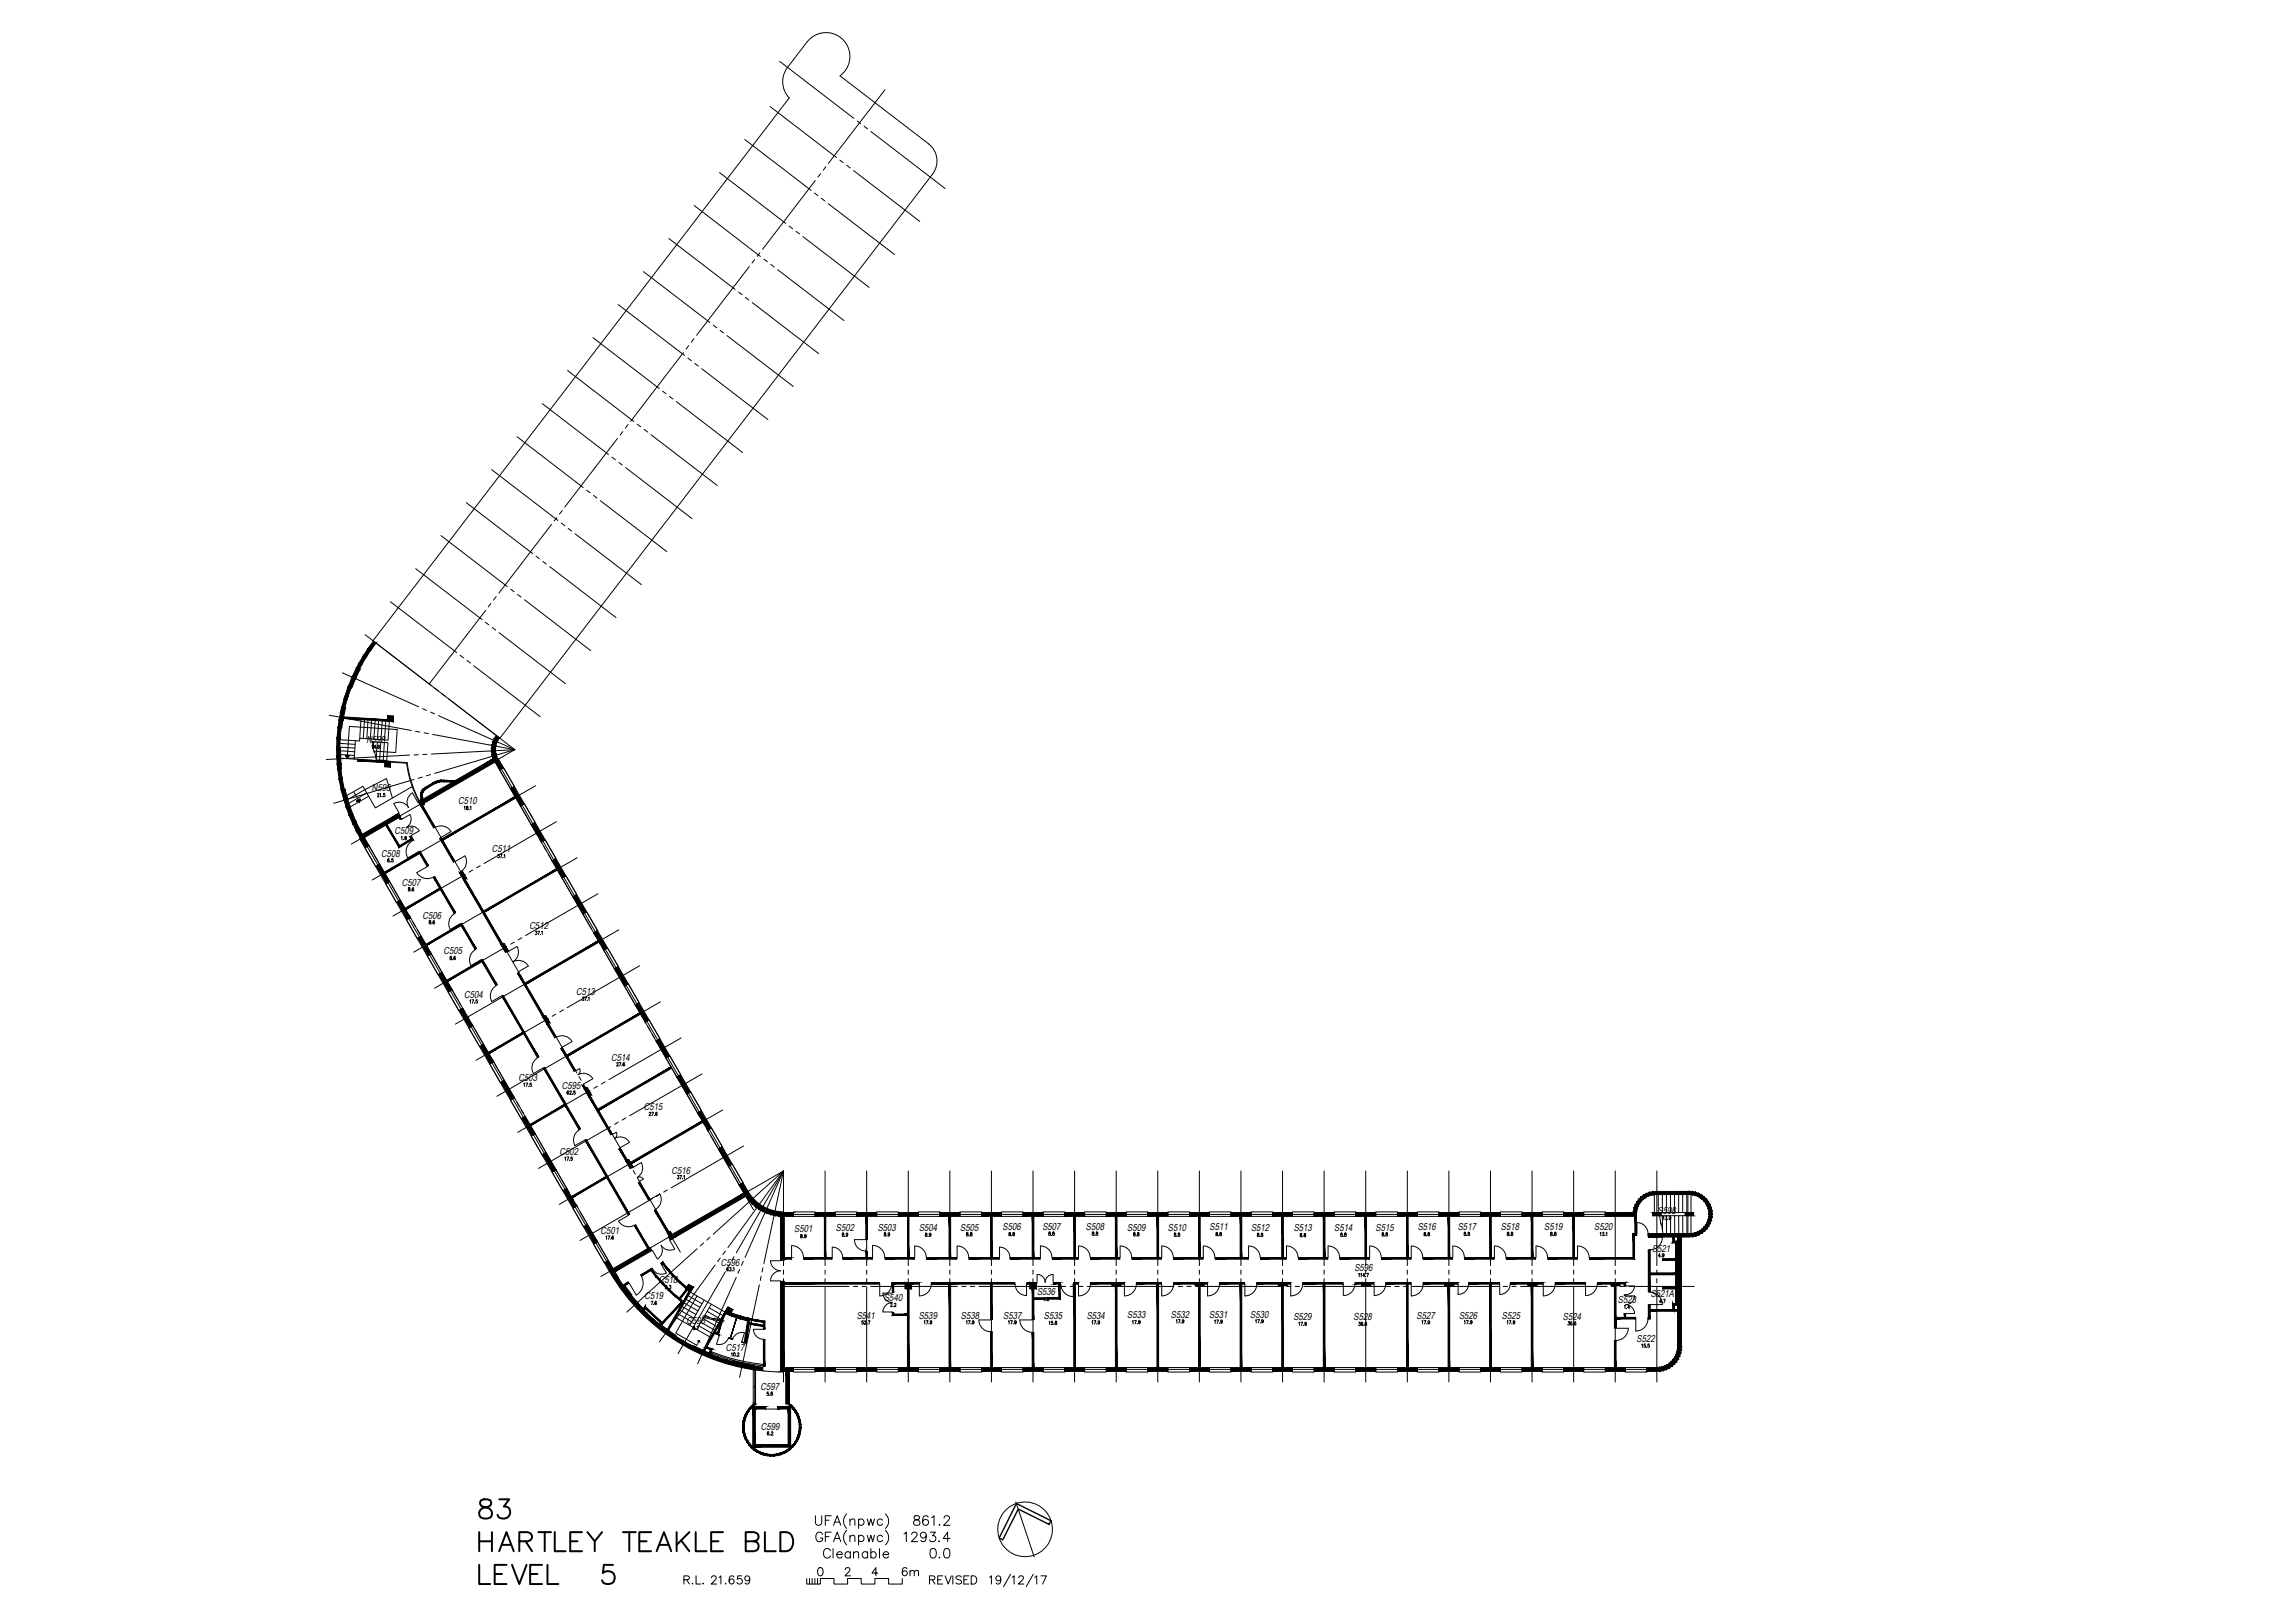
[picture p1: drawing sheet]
<svg xmlns="http://www.w3.org/2000/svg" width="841mm" height="594mm" viewBox="0 0 841 594" stroke-linecap="round" stroke-linejoin="round" font-family="sans-serif">
<defs><g id="words">
<g font-size="3.6">
<text x="134.3" y="272.2">N598</text>
<text x="136.3" y="289.9">N596</text>
<text x="167.9" y="294.6">C510</text>
<text x="144.6" y="305.6">C509</text>
<text x="139.7" y="313.7">C508</text>
<text x="180.2" y="312.2">C511</text>
<text x="147.2" y="324.4">C507</text>
<text x="154.9" y="336.4">C506</text>
<text x="194" y="340.3">C512</text>
<text x="162.5" y="349.5">C505</text>
<text x="170.2" y="365.4">C504</text>
<text x="211.1" y="364.4">C513</text>
<text x="224" y="388.5">C514</text>
<text x="190" y="395.9">C503</text>
<text x="205.9" y="398.8">C595</text>
<text x="235.9" y="406.6">C515</text>
<text x="205" y="423">C502</text>
<text x="246.1" y="429.8">C516</text>
<text x="607.5" y="444.8">S598</text>
<text x="220" y="451.9">C501</text>
<text x="291.1" y="451.4">S501</text>
<text x="306.3" y="450.8">S502</text>
<text x="321.7" y="450.7">S503</text>
<text x="336.8" y="450.9">S504</text>
<text x="351.8" y="450.7">S505</text>
<text x="367.4" y="450.6">S506</text>
<text x="382" y="450.5">S507</text>
<text x="397.9" y="450.5">S508</text>
<text x="413.1" y="450.7">S509</text>
<text x="428" y="450.8">S510</text>
<text x="443.2" y="450.6">S511</text>
<text x="458.4" y="450.9">S512</text>
<text x="474.1" y="451">S513</text>
<text x="489" y="450.9">S514</text>
<text x="504.1" y="450.8">S515</text>
<text x="519.5" y="450.7">S516</text>
<text x="534.2" y="450.6">S517</text>
<text x="550" y="450.6">S518</text>
<text x="565.9" y="450.6">S519</text>
<text x="584.3" y="450.6">S520</text>
<text x="605.4" y="458.4">S521</text>
<text x="264.2" y="463.5">C596</text>
<text x="496.3" y="465.6">S596</text>
<text x="241.4" y="470">C518</text>
<text x="236.2" y="475.8">C519</text>
<text x="324" y="476.6">S540</text>
<text x="380" y="474.4">S536</text>
<text x="592.9" y="477.3">S523</text>
<text x="604.9" y="475.1">S521A</text>
<text x="251.6" y="485">C598</text>
<text x="314" y="483">S541</text>
<text x="336.7" y="482.9">S539</text>
<text x="352.1" y="482.9">S538</text>
<text x="367.6" y="482.9">S537</text>
<text x="382.5" y="483.2">S535</text>
<text x="398.2" y="483">S534</text>
<text x="413.1" y="482.9">S533</text>
<text x="429.1" y="482.6">S532</text>
<text x="443.2" y="482.7">S531</text>
<text x="458.1" y="482.6">S530</text>
<text x="474" y="483.5">S529</text>
<text x="496" y="483.5">S528</text>
<text x="519.1" y="482.9">S527</text>
<text x="534.7" y="482.9">S526</text>
<text x="550.3" y="482.9">S525</text>
<text x="572.7" y="483.4">S524</text>
<text x="599.7" y="491.5">S522</text>
<text x="266" y="494.7">C517</text>
<text x="278.7" y="509.1">C597</text>
<text x="278.8" y="523.6">C599</text>
</g>
</g></defs>
<g fill="none" stroke="#000" stroke-width=".37">
<path d="M295.8 15.2l-7.2 9.5a8.6 8.6 0 0 0 .6 11.2l-152.5 198.8 46.5 35.7 158.6-206.6M295.9 15.2a8.7 8.7 0 0 1 13.2-.5 8.7 8.7 0 0 1-1.3 13.1l32.5 24.9a7.9 7.9 0 0 1 1.5 11M282.2 39l24.3 18.7M285.7 22.5l27.2 20.8M324.3 32.9l-20.7 26.9M272.9 51.1l24.3 18.6M307.8 58.6l1.2 1M314.1 44.3l1.3 1M316.7 46.2l1.2 1M319.2 48.2l27.1 20.8M254.4 75.3l24.3 18.6M263.7 63.2l24.3 18.6"/>
<path d="M298.5 70.7l1.2 1M298.8 66.1l-19.3 25.2M300.7 63.6l-1 1.3M301 72.6l1.3 1M302.6 61.1l-.9 1.3M303.5 74.6l24.3 18.6M310.3 60.5l1.2 1M312.8 62.5l24.3 18.6M235.8 99.5l24.3 18.6M245.1 87.4l24.3 18.6M274.6 97.6l-19.3 25.2M276.5 95.1l-.9 1.3"/>
<path d="M278.5 92.6l-1 1.3M279.9 94.9l1.3 .9M282.5 96.8l1.2 1M285 98.8l24.3 18.6M289.2 82.8l1.3 1M291.7 84.8l1.3 .9M294.2 86.7l24.3 18.6M226.5 111.5l24.3 18.7M261.4 119.1l1.3 1M270.7 107l1.2 1M273.1 108.9l1.3 1M275.7 110.8l24.3 18.7"/>
<path d="M208 135.7l24.3 18.7M217.3 123.7l24.3 18.6M250.5 129.1l-19.4 25.2M252.1 131.1l1.2 1M252.4 126.6l-1 1.2M254.3 124.1l-1 1.2M254.6 133.1l1.3 1M257.1 135l24.3 18.7M263.9 121l1.2 1M266.4 122.9l24.3 18.7M189.5 159.9l24.2 18.7M198.7 147.8l24.3 18.7"/>
<path d="M228.2 158.1l-.9 1.2M230.1 155.5l-.9 1.3M233.5 155.4l1.3 .9M236.1 157.3l1.2 .9M238.6 159.2l24.3 18.6M242.8 143.3l1.3 .9M245.3 145.2l1.3 .9M247.9 147.1l24.2 18.6M180.1 172l24.3 18.6M215 179.5l1.3 1M224.3 167.4l1.2 1M226.3 160.6l-19.4 25.2"/>
<path d="M226.8 169.4l1.2 .9M229.3 171.3l24.3 18.6M161.6 196.2l24.3 18.6M170.9 184.1l24.3 18.6M202.1 192.1l-19.3 25.2M204.1 189.6l-1 1.2M205.7 191.6l1.3 1M206 187l-1 1.3M208.2 193.5l1.3 1M210.7 195.5l24.3 18.6M217.5 181.4l1.3 1M220 183.4l24.3 18.6"/>
<path d="M152.3 208.3l24.3 18.6M181.8 218.5l-.9 1.3M187.2 215.8l1.2 .9M189.7 217.7l1.2 1M192.2 219.7l24.3 18.6M196.4 203.7l1.3 1M198.9 205.7l1.3 .9M201.5 207.6l24.2 18.6M133.8 232.5l24.2 18.6M143.1 220.4l24.3 18.6M168.6 240l1.3 1M177.9 227.9l1.2 1"/>
<path d="M178 223.6l-20.7 26.9M179.9 221l-1 1.3M180.4 229.8l1.3 1M182.9 231.7l24.3 18.7M125.4 246.4l28 12.5M154.9 259.5l1.4 .7M159.3 252.1l1.3 .9M161.9 254l1.2 1M164.4 255.9l24.3 18.7M171.1 241.9l1.3 1M173.6 243.8l24.3 18.7M120.6 262l30.1 5.5"/>
<path d="M124.5 273.6l5.6 .4M124.6 272.3l5.5 .3M124.8 275l5.2 .3M124.8 276.4l5.1 .3M124.9 277.7l4.9 .3M127.4 276.4l-.1 1M130.2 271.3l-.4 6.7 19.4 1.3M132.3 263.6l-.5 6.8M133.6 263.8l-.5 6.7M134.8 263.9l-.4 6.7M136.2 264l-.5 6.6M136.2 273.2l.3-.3v1.3"/>
<path d="M137 271.7l-.2 2.4M137 275.1l8 .5 .6-8.4-17.6-1.1-.7 10.8M137.5 264.1l-.5 6.6M137.7 273.8h-.7l.5-.9v1.3M137.9 278.3l3.8 .3M138 274.1h.1M138.3 271.8l-.4 6.2M138.7 264.2l-.4 6.6M139 273.1v-.1a.58 .58 0 0 0-.6 .5 .58 .58 0 0 0 .5 .6l.1-.5-.3-.2-.3 .4M139.5 271.9l-.4 6.5M140.1 264.2l-.5 6.7M140.9 271.9l-.5 6.6"/>
<path d="M141.1 278.8l2 .1-.1 2-2-.1zM141.4 264.3l-.5 6.7M141.7 278.8l.5-6.8-5.9-.3 1.8 7.4M142.2 262.2l2 .1-.1 2-2.1-.1zM142.7 264.2l-.5 6.9-10.4-.7v1l-7.2-.5M143.1 279.1l5.9 .4a40 40 0 0 0 4.5 14.1M149.2 279.3a39.7 39.7 0 0 0 4.5 14.2M150.1 276.6l-30.5 1.6M152.3 267.8l1.6 .3M153.3 276.4l-1.6 .1M155.4 268.4l1.6 .3M156.5 276.3l-1.6 .1"/>
<path d="M157.8 260.8l1.4 .7M158.6 269l30.1 5.6M160.7 262.1l28 12.5M181.3 278.8l15.6 27.2M182.7 278l91.5 158.4a15 15 0 0 0 12.9 7.5M188.7 274.6l-26.5 15.3M188.7 274.6l-30.6 1.6M188.7 274.6l-29.4 8.7M129.6 290l1.8 3.1M131.2 292.7l.5 .9M134.4 290.4l-6.5 3.8M135.1 291.6l-6.8 4"/>
<path d="M138.3 290.9l.4-.3 .2 .4-.6 .8h.7M139.2 290.8l.3-.2v1.2M140 291.7l.1 .1M141 290.6h-.4v.4a.39 .39 0 0 1 .5 .4 .39 .39 0 0 1-.6 .3v-.1M143.8 292.3l-2.2-7.1-7.9 4-6.3 3.6M146 297.9l.7 1.3M146.1 297.9l.7 1.2M147 299.8l-.4 .3M147.1 299.9l-.5 .3M149.7 295.8a4 4 0 0 0-5.4-1.5l2 3.5M150.2 298.4l-3 1.7M150.2 298.3a3.5 3.5 0 0 1-1.2 4.7 3.4 3.4 0 0 1 4.6 1.3"/>
<path d="M151.2 288l-13.6 7.9-4.6-7.9-6 3.4M151.7 285.5l-29.4 8.7M153.1 293.8l-2-3.4a4 4 0 0 0-1.4 5.4M153.3 293.7l.7 1.2M153.4 293.7l.7 1.2M153.6 293.9l1-.5 .7 1.3-1 .6zM154.4 294.3l15.7 27.2M154.7 284.6l-1.5 .5M155.3 293.8l-26.6 15.4M157.8 283.7l-1.5 .4M158 292.3l-1.4 .7M160.8 290.7l-1.4 .8"/>
<path d="M170.2 295.6l.2-.3v1.3M171 295.4v.3a.47 .47 0 0 1 .5 .3 .47 .47 0 0 1-.2 .6 .41 .41 0 0 1-.4-.4 .41 .41 0 0 1 .5-.4l.1-.4zM171.9 296.5h.1M172.3 295.6l.3-.3v1.3M183.1 281.9l1.4-.8 4 7-1.4 .8M183.3 281.8l-.2 .1 4 7 .2-.1M183.7 281.6l4 6.9M190.7 295.1l1.4-.8 4 6.9-1.4 .9M190.9 295l-.2 .1 4 7 .2-.1M191.3 294.8l4 7M196.3 287.8l-26.5 15.3M131.9 307.3l91.4 158.4a73.7 73.7 0 0 0 63.8 36.8"/>
<path d="M133.3 306.5l15.7 27.2M134.5 310l4 6.9M134.9 309.8l.2-.2 4 7-.2 .1M135.1 309.6l-1.4 .9 4 6.9 1.4-.8M142.6 314.7l-.2-.2a.56 .56 0 0 0-.4 .7 .56 .56 0 0 0 .6 .4l-.2-.6-.4 .3M143.1 315.6v.1M144.1 314.5h-.5l-.1 .5a.37 .37 0 0 1 .6 .1 .37 .37 0 0 1-.1 .5 .37 .37 0 0 1-.5-.1M147 306.6l.3-.2v1.2M147.8 307.5l.1 .1M148.4 306.4v.4a.45 .45 0 0 1 .5 .3 .45 .45 0 0 1-.2 .5h-.2a.53 .53 0 0 1-.1-.6 .53 .53 0 0 1 .5-.3v-.3zM150.7 306.2l-.4 .3M150.8 306.3l-.5 .3"/>
<path d="M151.5 307.5l-.5 .3M151.6 307.6a4.8 4.8 0 0 0-2.2 6.6l4-2.2M153.6 304.3l-3 1.7M153.9 311.7l-.5 .3M154 311.8l-.5 .3M156.6 317.4l-3.8 2.2a4.4 4.4 0 0 0 6 1.6M156.9 316.9l-.5 .3M157 317.1l-.5 .2M159.4 302.9l-.5 .3M159.5 303a4.2 4.2 0 0 1 5.8 1.6l-3.7 2.1M161.7 306.8l-.5 .3M162.9 307l-26.5 15.3"/>
<path d="M165.6 305.4l-1.3 .8M166.6 315.4l-.5 .3M166.7 315.6l3.7-2.1a4.2 4.2 0 0 1-1.6 5.7M168.4 303.9l-1.4 .8M168.4 319.7l1-.6 1.6 2.6-1.1 .6zM168.9 319.4l-.5 .3M173.2 318.6l-1.3 .8M176 317.1l-1.4 .7M182.4 312.9h.6l-.3 .5a.37 .37 0 0 1 .3 .6 .37 .37 0 0 1-.7-.1M183.3 312.9h.7l-.5 1.3M184.3 314.1h.1M184.7 313.2l.3-.3v1.3"/>
<path d="M197.8 307.3l.8 1.4M198.3 308.4l1.4-.9 4.1 7-1.5 .8M198.6 308.2l-.3 .2 4 6.9 .2-.1M198.9 308l4 6.9M199.3 310.1l.8 1.4M200.9 312.8l15.9 27.6M203.9 300.9l-26.5 15.4M211.5 314.2l-26.5 15.3M142.1 323.2l4 6.9M142.6 323l.2-.2 3.9 7-.2 .1M142.8 322.8l-1.5 .9 4 6.9 1.4-.8M149.7 325.2v.3a.42 .42 0 0 1 .6 .4 .42 .42 0 0 1-.6 .4 .61 .61 0 0 1 .6-.9l-.1-.2z"/>
<path d="M149.7 336.4l4.1 6.9M149.8 335l.8 1.4M150.2 336.2l.2-.2 4 7-.3 .1M150.4 336l-1.5 .8 4 7 1.5-.8M150.6 326.2l.1 .1M151.4 337.8l.8 1.4M151.6 325.3l-.2-.2a.61 .61 0 0 0-.4 .6 .61 .61 0 0 0 .5 .6 .35 .35 0 0 0 .1-.5 .35 .35 0 0 0-.5 0v.1M157.3 337.2v.4a.43 .43 0 0 1 .6 .4 .43 .43 0 0 1-.6 .4 .61 .61 0 0 1 .6-.9l-.1-.3zM158.3 338.3v.1M159.2 337.4l-.1-.2a.61 .61 0 0 0-.5 .6 .61 .61 0 0 0 .5 .6 .35 .35 0 0 0 .2-.6 .35 .35 0 0 0-.6 0v.2M159.3 321l-.5 .3M159.4 321.1l-.6 .3"/>
<path d="M166.5 334.7a4.2 4.2 0 0 0-1.5 5.7l3.6-2.1M166.9 334.3l-.5 .2M169.2 338.2l-.5 .3M170.5 320.3l-26.5 15.2M170.9 322.8l.8 1.4M172.5 325.6l.8 1.4M174.1 328.3l15.9 27.6M178.1 333.4l-26.5 15.3M180.9 331.9l-1.4 .8M183.6 330.2l-1.3 .8M206 321.6l1.4-.9 4 7-1.5 .8M206.2 321.4l-.2 .2 3.9 6.9 .3-.2"/>
<path d="M206.6 321.2l3.9 6.9M213.6 334.7l1.4-.8 4 7-1.4 .8M213.8 334.6l-.2 .1 4 7 .2-.2M214.2 334.4l4 6.9M219.1 327.4l-26.5 15.2M153 340.5l15.8 27.5M157.4 349.6l4 6.9M157.8 349.4l.2-.1 4 6.9-.2 .1M158 349.3l-1.4 .8 3.9 6.9 1.5-.8M165 350.4v.3a.41 .41 0 0 1 .5 .4 .41 .41 0 0 1-.5 .4 .61 .61 0 0 1 .5-.9l-.2-.3zM165.9 351.4h.1M166.9 350.4l-.2-.1a.56 .56 0 0 0-.5 .6 .56 .56 0 0 0 .7 .5l-.3-.7-.3 .4"/>
<path d="M174.2 347.9a4.2 4.2 0 0 0-1.6 5.7l3.6-2.1M174.6 347.4l-.6 .3M176.8 351.4l-.5 .3M183.7 346.1l1-.6 1.5 2.6-1 .6zM185.7 348.4l-.5 .3M185.7 346.6l-26.5 15.4M185.7 348.5l-.4 .3M185.9 348.7l3.6-2a4.1 4.1 0 0 1-1.6 5.6M188 352.3a4.1 4.1 0 0 1 5.6 1.5l-3.6 2.1M188.5 345.1l-1.4 .7M190.1 356.1l-.5 .3M190.2 356.2l-.5 .3"/>
<path d="M190.8 357.2l.7 1.4M191.2 343.5l-1.3 .8M192.3 360l.8 1.4M193.4 359.8l-26.6 15.3M196.1 358.2l-1.4 .8M196.2 341.1h.5l-.3 .4a.36 .36 0 0 1 .3 .6 .36 .36 0 0 1-.6 0M197 341.1h.7l-.5 1.2M198 342.2l.1 .1M198.5 341.3l.2-.2v1.2M198.9 356.7l-1.4 .8M217.6 341.7l.8 1.4M219.2 344.5l.8 1.4"/>
<path d="M220.8 347.2l15.9 27.5M221.2 347.9l1.4-.8 4 6.9-1.4 .9M221.4 347.8l-.2 .1 4 7 .2-.1M221.8 347.6l4 6.9M226.8 340.6l-26.5 15.3M234.4 353.7l-26.5 15.4M165 362.8l4 6.9M165.4 362.5l.2-.1 4 7-.2 .1M165.6 362.4l-1.4 .9 4 6.9 1.4-.8M169.6 369.4l.8 1.4M171.2 372.2l.8 1.3M172.2 366.4l.2-.2v1.3"/>
<path d="M172.6 376l4 6.9M172.8 374.9l15.9 27.5M172.9 366.2h.7l-.5 1.3M173 375.8l.2-.2 4 7-.2 .1M173.2 375.6l-1.4 .9 4 6.9 1.4-.8M173.9 367.3l.1 .1M174.9 366.2h-.4l-.1 .5a.37 .37 0 0 1 .5 0 .37 .37 0 0 1 0 .6 .37 .37 0 0 1-.6-.1M181.8 361.1a4.2 4.2 0 0 0-1.6 5.7l3.7-2.1M182.2 360.6l-.5 .3M184.5 364.6l-.5 .3M193.9 362.7l15.9 27.5M198.9 372.4l1-.5 1.5 2.6-1 .6z"/>
<path d="M201 373l-26.5 15.3M203.7 371.4l-1.3 .8M203.8 379.8l-.5 .3M203.9 379.9a4.2 4.2 0 0 1 5.7 1.6l-3.6 2.1M206.5 369.9l-1.4 .7M213.4 365.2h.5l-.3 .5a.37 .37 0 0 1 .3 .5 .37 .37 0 0 1-.7 0M214.2 365.2h.7l-.5 1.2M215.2 366.4h.1M215.7 365.5l.2-.3v1.2M228.8 361.1l1.4-.8 4 6.9-1.4 .9M229 361l-.2 .1 4 7 .2-.1M229.4 360.8l4 6.9"/>
<path d="M236.4 374.4l1.4-.9 4.1 6.9-1.5 .9M236.7 374.2l-.3 .2 4 6.9 .2-.2M237 374l4 6.9M237.4 376.1l.8 1.3M239 378.8l.8 1.4M242 366.9l-26.5 15.4M180.2 389.2l4 6.9M180.7 389l.2-.2 3.9 7-.2 .1M180.9 388.8l-1.5 .8 4 7 1.4-.8M192 397l.2-.3v1.2M192.7 396.7h.7l-.5 1.2M193.7 397.8l.1 .1"/>
<path d="M194.7 396.7h-.5v.6a.36 .36 0 0 1 .5 0 .36 .36 0 0 1 0 .5 .36 .36 0 0 1-.5-.1M197 387.4a4.2 4.2 0 0 0-1.5 5.8l3.6-2.1M197.4 387.1l-.5 .2M199.7 391l-.5 .3M206.1 383.8l-.5 .2M208.4 399.7l-.1-.1a.57 .57 0 0 0-.5 .5 .57 .57 0 0 0 .5 .6v-.6l-.5 .3M208.6 386.2l-26.5 15.3M208.8 399.8a.29 .29 0 0 1 .4-.3 .29 .29 0 0 1 .1 .5l-.5 .8h.6M210.6 391.6l.8 1.4M210.7 399.5h-.4l-.1 .6a.36 .36 0 0 1 .6 0 .36 .36 0 0 1-.1 .5 .36 .36 0 0 1-.5 0M210.8 392l-.4 .3M211 392.2l1.4-.8 .2 1.2-.8 1"/>
<path d="M211.3 384.6l-1.3 .8M211.8 393.6a4 4 0 0 1 5.4 1.5M212.2 394.3l.8 1.4M213.8 397.1l15.8 27.5M213.9 397.3l-.5 .3M214.1 383l-1.4 .8M214.1 398.9l1.1-.6 1.5 2.6-1 .6zM216.2 399.4l-26.5 15.3M217.2 395.1l-3.4 2M219 397.8l-1.4 .8M221.7 396.2l-1.3 .8M226 389.5l.1-.2a.34 .34 0 0 1 .5 .1 .34 .34 0 0 1-.2 .4l-.5 .6h.7"/>
<path d="M226.9 389.2h.7l-.5 1.2M227.9 390.3v.1M228.9 389.4l-.2-.2a.64 .64 0 0 0-.4 .6 .64 .64 0 0 0 .5 .6 .36 .36 0 0 0 .1-.6 .36 .36 0 0 0-.6 .2M240.6 381.6l15.9 27.5M244.1 387.5l1.4-.8 4 7-1.5 .8M244.3 387.4l-.2 .1 3.9 7 .3-.2M244.7 387.2l3.9 6.9M249.6 380.2l-26.5 15.2M257.2 393.4l-26.5 15.2M187.8 402.4l4.1 6.9M188.3 402.2l.2-.2 4 6.9-.3 .2M188.5 402l-1.5 .8 4 7 1.5-.9"/>
<path d="M189.5 403.8l.8 1.3M191.1 406.5l.8 1.4M192.7 409.3l15.8 27.5M195.5 415.6l4 6.9M195.9 415.3l.2-.1 4 6.9-.2 .2M196.1 415.2l-1.4 .9 3.9 6.9 1.5-.9M209.8 400.7h.1M212.3 413.9a4.2 4.2 0 0 0-1.6 5.7l3.6-2.1M212.7 413.4l-.6 .3M214.9 417.4l-.5 .3M223.8 412.6l-26.5 15.3M224.3 415.3l-.5 .3"/>
<path d="M224.4 415.5l1.5-.8 .1 1.2-.7 1a4 4 0 0 1 5.4 1.5l-3.5 2M226.6 411l-1.4 .8M229.3 409.4l-1.3 .9M237.9 407.7v-.1a.34 .34 0 0 1 .5-.2 .34 .34 0 0 1 0 .6l-.6 .6h.7M238.8 407.4h.7l-.5 1.2M239.8 408.5l.1 .1M240.8 407.5l-.2-.1a.61 .61 0 0 0-.4 .6 .61 .61 0 0 0 .5 .6 .35 .35 0 0 0 .1-.6 .35 .35 0 0 0-.5 0v.2M251.7 400.7l1.4-.8 4 6.9-1.4 .9M251.9 400.6l-.2 .1 4 7 .2-.2M252.3 400.4l4 6.9M257.3 410.5l.8 1.3M258.9 413.2l.7 1.4"/>
<path d="M259.3 413.9l1.4-.8 4 6.9-1.4 .9M259.5 413.8l-.2 .1 4 7 .2-.1M259.9 413.6l4 6.9M260.4 416l15.8 27.1M264.9 406.5l-26.5 15.4M272.5 419.7l-26.5 15.4M203.1 428.8l4 6.9M203.5 428.5l.2-.1 4 7-.2 .1M203.7 428.4l-1.4 .9 4 6.9 1.4-.8M207 424l.2-.2v1.2M207.7 423.8h.7l-.5 1.2M208.7 424.9h.1"/>
<path d="M209.3 438.2l.8 1.3M209.7 423.8h-.4l-.1 .5a.36 .36 0 0 1 .5 0 .36 .36 0 0 1 0 .5 .36 .36 0 0 1-.5 0M227.3 420.6l-.5 .3M229.4 425.2l1-.5 1.5 2.6-1 .6zM230.4 426l.8 1.3M231.4 427.6l-.5 .3M231.5 425.8l-26.6 15.3M231.5 427.8l3.5-2a4 4 0 0 1-1.5 5.4l1.3-.1 1 .8-1.5 .8M232 428.7l.8 1.4M233.6 431.5l15.7 27.1M234.2 424.2l-1.4 .8M234.5 432.9l-.6 .3"/>
<path d="M237 422.7l-1.4 .7M238.1 439.2l-.5 .3M238.1 439.3l-.4 .3M238.2 439.3l3.6-2a4.1 4.1 0 0 1-1.5 5.6M239.1 439l-26.5 15.3M241.8 437.4l-1.3 .8M244.6 435.8l-1.4 .8M248.3 430.5h.5l-.3 .5a.36 .36 0 0 1 .3 .6 .36 .36 0 0 1-.6-.1M249.1 430.5h.7l-.5 1.3M250.1 431.7l.1 .1M250.5 430.8l.3-.3v1.3M266.9 427.1l1.4-.8 4 6.9-1.4 .8"/>
<path d="M267.1 427l-.2 .1 4 6.9 .2-.1M267.5 426.8l4 6.9M287.1 428.9l-30 17.3M287.1 428.9l-25.8 23.2M287.1 428.9l-20.3 28M287.1 428.9l-14.1 31.6M287.1 428.9l-7.2 33.9M287.1 428.9v34.7M287.1 428.9l-17.3 30M302.4 428.9v34.7M317.6 428.9v34.7M332.8 428.9v34.7"/>
<path d="M348.1 428.9v34.7M363.3 428.9v34.7M378.6 428.9v34.7M393.8 428.9v34.7M409 428.9v34.7M424.3 428.9v34.7M439.5 428.9v34.7M454.8 428.9v34.7M470 428.9v34.7M485.2 428.9v34.7M500.5 428.9v34.7M515.7 428.9v34.7"/>
<path d="M531 428.9v34.7M546.2 428.9v34.7M561.4 428.9v34.7M576.7 428.9v34.7M591.9 428.9v34.7M606.2 437.5l.1 6.7M607.2 428.9v34.7M607.7 437.5v6.7M609.2 437.5v6.7M610.7 437.5v6.7M612.2 437.5v6.7M613.6 437.5l.1 6.7"/>
<path d="M615.2 437.5v6.7M616.6 437.5v6.7M618.1 437.5l.1 6.6M618.5 436.9v15.5M619.7 436.9v15.5M210.7 442l4 6.9M210.9 440.9l.8 1.4M211.1 441.7l.2-.1 4 7-.2 .1M211.3 441.6l-1.4 .8 4 7 1.4-.8M212.5 443.7l15.7 27.1M218.3 455.2l4 6.9M218.8 455l.2-.2 3.9 6.9-.2 .2"/>
<path d="M219 454.8l-1.5 .8 4 7 1.4-.9M222.1 452.9l.2-.2v1.2M222.8 452.7h.6l-.4 1.2M223.8 453.8h.1M224.8 452.8v-.1a.57 .57 0 0 0-.6 .6 .57 .57 0 0 0 .5 .6v-.7l-.5 .3M226.7 447.2a4.2 4.2 0 0 0 5.7 1.6M230.3 445.1l-3.6 2.1M230.7 444.7l-.5 .3M233 448.6l-.5 .3M238.1 456.9l.7 1.2M238.2 456.8l.7 1.2M239.1 458l1.8 3.1"/>
<path d="M240.3 443l-.5 .3M240.3 443.1l-.5 .3M242.3 456.1a3.7 3.7 0 0 1-1.4 5M244.6 451.7l1-.6 .8 1.3-1 .6zM244.9 453l.7 1.2M245 452.9l.7 1.2M245.4 454.3l1.9 3.1a3.7 3.7 0 0 1-5-1.3M250.2 450.2l-30 17.3M253 448.6l-1.4 .8M255.5 457.4l-25.8 23.2M255.7 447l-1.3 .8M257.8 455.3l-1.2 1"/>
<path d="M260.2 453.1l-1.2 1.1M265.8 458.2l-.9 1.3M290.1 456.3l-.1 4.9M290.1 456.2a4.5 4.5 0 0 1 4.4 5M290.8 445.5v-1.6h8v1.6M290.8 445.3v.2h8v-.2M290.8 444.8h8M293.5 452.2v.3a.42 .42 0 0 1 .5 .4 .42 .42 0 0 1-.5 .4 .59 .59 0 0 1 .5-.8l-.1-.3zM294.4 453.3h.1M295.4 452.5l-.3 .4a.37 .37 0 0 1-.3-.4 .37 .37 0 0 1 .4-.3 .62 .62 0 0 1 .3 .7 .62 .62 0 0 1-.6 .4l-.1-.1M306 445.5v-1.6h8v1.6M306 445.3v.2h8v-.2"/>
<path d="M306 444.8h8M308.7 451.7v.3a.47 .47 0 0 1 .5 .3 .47 .47 0 0 1-.2 .6 .43 .43 0 0 1-.4-.5 .43 .43 0 0 1 .6-.4v-.3zM309.6 452.8h.1M310.7 452l-.3 .4a.34 .34 0 0 1-.3-.5 .34 .34 0 0 1 .5-.1l-.1 1-.4-.1M317.3 454h-4.2a4.2 4.2 0 0 0 4.2 4.2M317.3 453.8h.6M317.3 458.4h.6M321.2 445.5v-1.6h8v1.6M321.2 445.3v.2h8v-.2M321.2 444.8h8M324.1 451.6v.3a.47 .47 0 0 1 .5 .3 .47 .47 0 0 1-.2 .6 .43 .43 0 0 1-.4-.5 .43 .43 0 0 1 .5-.4v-.3zM325 452.6v.1"/>
<path d="M326 451.9l-.3 .3a.34 .34 0 0 1-.2-.4 .34 .34 0 0 1 .5-.1l-.1 1-.4-.2M335.2 456.4v4.2M335.2 456.4a4.2 4.2 0 0 1 4.2 4.2M336.5 445.5v-1.6h8v1.6M336.5 445.3v.2h8v-.2M336.5 444.8h8M339.2 451.7v.3a.42 .42 0 0 1 .5 .4 .42 .42 0 0 1-.5 .4 .61 .61 0 0 1 .5-.8v-.3zM340.1 452.8h.1M341.1 452l-.3 .4a.37 .37 0 0 1-.3-.4 .37 .37 0 0 1 .5-.3l.1 1-.3 .2-.3-.2M350.7 456.4v4.2M350.8 456.4a4.2 4.2 0 0 1 4.2 4.2M351.7 445.5v-1.6h8v1.6"/>
<path d="M351.7 445.3v.2h8v-.2M351.7 444.8h8M354.3 451.5v.4a.47 .47 0 0 1 .5 .3 .47 .47 0 0 1-.2 .6 .41 .41 0 0 1-.5-.5 .41 .41 0 0 1 .5-.3l.1-.5zM355.1 452.6h.1M355.7 451.5v.4a.41 .41 0 0 1 .6 .4 .41 .41 0 0 1-.6 .4 .61 .61 0 0 1 .5-.9v-.3zM367 445.5v-1.6h8v1.6M367 445.3v.2h8v-.2M367 444.8h8M369.8 451.4v.4a.41 .41 0 0 1 .5 .4 .41 .41 0 0 1-.5 .4 .61 .61 0 0 1 .5-.9v-.3zM370.7 452.5v.1M371.2 451.4v.4a.42 .42 0 0 1 .6 .4 .42 .42 0 0 1-.6 .4 .61 .61 0 0 1 .5-.9v-.3zM381.3 456.4v4.2"/>
<path d="M381.3 456.4a4.2 4.2 0 0 1 4.2 4.2M382.2 445.5v-1.6h8v1.6M382.2 445.3v.2h8v-.2M382.2 444.8h8M384.3 451.4l.1 .3a.43 .43 0 0 1 .6 .4 .43 .43 0 0 1-.7 .3v-.4l.6-.5-.2-.3zM385.3 452.4h.1M385.8 451.3v.4a.43 .43 0 0 1 .6 .4 .43 .43 0 0 1-.6 .3v-.6l.5-.3-.2-.3zM395.2 456.4v4.2M395.3 456.4a4.2 4.2 0 0 1 4.2 4.2M397.4 445.5v-1.6h8v1.6M397.4 445.3v.2h8v-.2M397.4 444.8h8"/>
<path d="M400.4 451.3v.4a.43 .43 0 0 1 .6 .4 .43 .43 0 0 1-.7 .3v-.4l.6-.5-.2-.3zM401.2 452.4h.1M401.8 451.3v.4a.43 .43 0 0 1 .6 .4 .43 .43 0 0 1-.7 .3l.1-.6 .5-.3-.2-.3zM410.5 456.4v4.2M410.5 456.4a4.2 4.2 0 0 1 4.2 4.2M412.7 445.5v-1.6h8v1.6M412.7 445.3v.2h8v-.2M412.7 444.8h8M415.5 451.5v.4a.45 .45 0 0 1 .5 .3 .45 .45 0 0 1-.2 .5 .39 .39 0 0 1-.5-.4 .39 .39 0 0 1 .6-.3v-.5zM416.4 452.6v.1M416.9 451.5v.4a.41 .41 0 0 1 .6 .4 .41 .41 0 0 1-.6 .4 .61 .61 0 0 1 .5-.9v-.3zM425.7 456.4v4.2"/>
<path d="M425.7 456.4a4.2 4.2 0 0 1 4.3 4.2M427.9 445.5v-1.6h8v1.6M427.9 445.3v.2h8v-.2M427.9 444.8h8M430.4 451.7v.3a.47 .47 0 0 1 .5 .3 .47 .47 0 0 1-.2 .6 .41 .41 0 0 1-.4-.4 .41 .41 0 0 1 .5-.4v-.4zM431.3 452.8h.1M431.8 451.7v.3a.41 .41 0 0 1 .6 .4 .41 .41 0 0 1-.6 .4 .61 .61 0 0 1 .5-.9l-.1-.3zM441 456.4v4.2M441 456.4a4.2 4.2 0 0 1 4.2 4.2M443.2 445.5v-1.6h8v1.6M443.2 445.3v.2h8v-.2M443.2 444.8h8"/>
<path d="M445.7 451.4v.4a.41 .41 0 0 1 .5 .4 .41 .41 0 0 1-.5 .4 .61 .61 0 0 1 .5-.9l-.1-.3zM446.5 452.5l.1 .1M447.1 451.4v.4a.42 .42 0 0 1 .5 .4 .42 .42 0 0 1-.5 .4 .61 .61 0 0 1 .5-.9v-.3zM457.6 456.4v4.2M457.6 456.4a4.2 4.2 0 0 1 4.2 4.2M458.4 445.5v-1.6h8v1.6M458.4 445.3v.2h8v-.2M458.4 444.8h8M460.8 451.7v.4a.46 .46 0 0 1 .5 .3 .46 .46 0 0 1-.1 .5h-.2a.52 .52 0 0 1-.2-.6 .52 .52 0 0 1 .6-.3l-.1-.3zM461.7 452.8l.1 .1M462.3 451.7v.4a.47 .47 0 0 1 .4 .3 .47 .47 0 0 1-.1 .5 .39 .39 0 0 1-.5-.4 .39 .39 0 0 1 .5-.3l.1-.5zM471.4 456.4v4.2"/>
<path d="M471.5 456.4a4.2 4.2 0 0 1 4.2 4.2M473.6 445.5v-1.6h8v1.6M473.6 445.3v.2h8v-.2M473.6 444.8h8M476.5 451.8v.4a.45 .45 0 0 1 .5 .3 .45 .45 0 0 1-.1 .5h-.3a.53 .53 0 0 1-.1-.6 .53 .53 0 0 1 .5-.3v-.3zM477.4 452.9h.1M478 451.8v.4a.41 .41 0 0 1 .5 .4 .41 .41 0 0 1-.5 .4 .61 .61 0 0 1 .5-.9l-.1-.3zM486.7 456.4v4.2M486.7 456.4a4.2 4.2 0 0 1 4.2 4.2M488.9 445.5v-1.6h8v1.6M488.9 445.3v.2h8v-.2M488.9 444.8h8"/>
<path d="M491.4 451.7v.3a.42 .42 0 0 1 .5 .4 .42 .42 0 0 1-.5 .4 .63 .63 0 0 1 .5-.9l-.2-.3zM492.3 452.8h.1M492.8 451.7v.3a.43 .43 0 0 1 .6 .4 .43 .43 0 0 1-.6 .4 .63 .63 0 0 1 .5-.9l-.2-.3zM501.9 456.4v4.2M501.9 456.4a4.2 4.2 0 0 1 4.3 4.2M504.1 445.5v-1.6h8v1.6M504.1 445.3v.2h8v-.2M504.1 444.8h8M506.5 451.6v.3a.43 .43 0 0 1 .6 .4 .43 .43 0 0 1-.4 .5 .4 .4 0 0 1-.3-.5 .4 .4 0 0 1 .5-.3l.1-.4zM507.4 452.6h.1M507.9 451.6v.3a.44 .44 0 0 1 .6 .3 .44 .44 0 0 1-.4 .6 .46 .46 0 0 1-.2-.6 .46 .46 0 0 1 .5-.3v-.3zM517.2 456.4v4.2"/>
<path d="M517.2 456.4a4.2 4.2 0 0 1 4.2 4.2M519.4 445.5v-1.6h8v1.6M519.4 445.3v.2h8v-.2M519.4 444.8h8M521.9 451.5v.3a.43 .43 0 0 1 .7 .4 .43 .43 0 0 1-.7 .3v-.5l.5-.3-.2-.3zM522.8 452.5h.1M523.3 451.5v.3a.47 .47 0 0 1 .5 .3 .47 .47 0 0 1-.1 .6 .43 .43 0 0 1-.4-.5 .43 .43 0 0 1 .5-.4v-.3zM532.4 456.4v4.2M532.4 456.4a4.2 4.2 0 0 1 4.2 4.2M534.6 445.5v-1.6h8v1.6M534.6 445.3v.2h8v-.2M534.6 444.8h8"/>
<path d="M536.6 451.4v.3a.47 .47 0 0 1 .5 .3 .47 .47 0 0 1-.2 .5 .43 .43 0 0 1-.4-.5 .43 .43 0 0 1 .6-.3v-.3zM537.5 452.4l.1 .1M538 451.4v.3a.47 .47 0 0 1 .5 .3 .47 .47 0 0 1-.1 .5 .39 .39 0 0 1-.5-.4 .39 .39 0 0 1 .5-.3l.1-.4zM547.6 456.4v4.2M547.7 456.4a4.2 4.2 0 0 1 4.2 4.2M549.8 445.5v-1.6h8v1.6M549.8 445.3v.2h8v-.2M549.8 444.8h8M552.4 451.4v.3a.41 .41 0 0 1 .6 .4 .41 .41 0 0 1-.6 .4 .61 .61 0 0 1 .5-.9l-.1-.3zM553.3 452.5h.1M553.8 451.4v.3a.43 .43 0 0 1 .7 .4 .43 .43 0 0 1-.7 .4v-.5l.6-.4-.2-.3zM562.9 456.4v4.2"/>
<path d="M562.9 456.4a4.2 4.2 0 0 1 4.2 4.2M565.1 445.5v-1.6h8v1.6M565.1 445.3v.2h8v-.2M565.1 444.8h8M568.3 451.4v.3a.43 .43 0 0 1 .6 .5 .43 .43 0 0 1-.7 .3v-.5l.6-.4-.2-.3zM569.2 452.5h.1M569.7 451.4v.3a.43 .43 0 0 1 .6 .4 .43 .43 0 0 1-.6 .4 .63 .63 0 0 1 .5-.9l-.2-.3zM578.1 456.4v4.2M578.1 456.4a4.2 4.2 0 0 1 4.3 4.2M580.3 445.5v-1.6h8v1.6M580.3 445.3v.2h8v-.2M580.3 444.8h8"/>
<path d="M586.4 451.6l.2-.2v1.2M587.3 451.4h.5l-.3 .4a.37 .37 0 0 1 .3 .6 .37 .37 0 0 1-.7 0M588.2 452.5h.1M588.6 451.6l.2-.2v1.2M599.7 451.9v.5M599.8 451.9v.5M599.9 451.9v-4.1a4.1 4.1 0 0 1 4 4.6M604.1 457.9h.6v15.2h-.6zM604.1 453.1h.6M604.1 457.8h.6M604.7 453.2h4.5a4.5 4.5 0 0 1-4.5 4.5M604.7 452.4v.6"/>
<path d="M605.6 444.1h3.1v1.2h-3.1zM608.2 445.3l1.3 7.1M608.4 460h-.7l.5-.9v1.3M608.7 444.1h8.9M608.7 445.3h8.9M609.2 445.3v5.3M609.4 445.8l.3-.3v1.2M609.8 459.6l-.3 .4a.36 .36 0 0 1-.3-.5 .36 .36 0 0 1 .5-.2v.9l-.2 .2-.3-.2M610.3 445.5h.5l-.3 .5a.37 .37 0 0 1 .4 .6 .37 .37 0 0 1-.7-.1M610.7 445.3v7.1M611.2 446.7h.1M612.2 445.3v7.1"/>
<path d="M612.3 445.9l-.2 .3a.33 .33 0 0 1-.5-.3 .33 .33 0 0 1 .6-.2l-.1 1-.4-.1M613 453v2.1h1v22.4h-1v2.1M613.6 453v1.6h.9v23.4h-.9v1.6M613.7 445.3v7M614.8 452.4v40.9M615.2 445.3v7M616.2 452.4v40.9M616.6 445.3l.1 7M617.6 444.1h3v1.2h-3zM618.2 445.3v7M619.1 451.9h-15v1.1h15M223.5 465.6a73.5 73.5 0 0 0 56 36.3"/>
<path d="M228.8 471.2l.2-.2 2.5 3.3-.1 .1-2.6-3.2-.1 .1 2.5 3.3 .2-.2M229 471l-.3 .3M229.1 471.1l-.4 .3M230.1 469.6l.3 .5M230.2 469.5l.3 .5M231.5 474.2l-.4 .3M231.5 474.3l-.3 .3M234.8 466.9l.2 .5M234.9 466.9l.3 .4M235 467.4a5.1 5.1 0 0 1-1.8 6.9l-2.6-4.3M238.6 476.6h.6l-.4 1.3M238.9 464.6l.3 .4"/>
<path d="M239 464.5l.2 .5M239.6 477.7v.1M240.6 476.8l-.2-.2a.61 .61 0 0 0-.5 .6 .61 .61 0 0 0 .6 .6 .34 .34 0 0 0 0-.6 .34 .34 0 0 0-.5 .2M242.2 462.7l2 3.5a3.6 3.6 0 0 1-4.9-1.3M242.2 462.6l.3 .5M243.8 471.1a.3 .3 0 0 1 .4-.3 .3 .3 0 0 1 .2 .5l-.6 .7h.6M244.8 471.9v.1M245.3 470.8h.5l-.3 .5a.37 .37 0 0 1 .4 .5 .37 .37 0 0 1-.7 0M249.2 479.9l5.1 2.9M250 478.6l5 2.9M250.8 477.3l5 2.8M251.5 475.9l5 2.9"/>
<path d="M252.2 474.6l5.1 2.9M252.3 470.4l1.8 1-1 1.8-1.8-1.1zM253 473.3l12.7 7.3M255.4 474.7l-7.8 13.6 7.7 4.4 1-1.7-.8 .2M258 476.2l-5.3 9.2M259.9 479l5 2.9M260.7 477.7l-2.6 4.3M262.1 463.3l-20.4 28.1M263.9 460.8l-.9 1.3M265.8 465.8l-17.3 30M266.8 478.7l1.7 1-1 1.8-1.8-1.1zM266.9 464.4l-.2-.1a.61 .61 0 0 0-.4 .6 .61 .61 0 0 0 .5 .6v-.7l-.2-.1-.3 .4"/>
<path d="M267.3 464.3h.6l-.3 .4a.38 .38 0 0 1 .3 .6 .38 .38 0 0 1-.6 0M267.4 463l-.8 1.4M268.3 465.4v.1M268.7 464.5l.3-.2v1.2M269 460.3l-.8 1.3M269.8 467.8l-14.1 31.7M271.1 464.9l-.7 1.4M272.4 462l-.7 1.5M278.3 470.6l-7.3 33.9M278.9 467.4l-.3 1.6M279.6 464.4l-.4 1.5M286 461.8h-3.6a3.7 3.7 0 0 0 3.6 3.6"/>
<path d="M286 461.4h1.4M286 469.4h1.4M286 469.3h1.4M286 461.6h1.4M286 465.5a3.7 3.7 0 0 0-3.6 3.6h3.6M287.1 465.2v1.5M287.1 468.3v1.6M287.1 471.5v34.7M287.1 471.2h24M289.9 460.6v.6M294.6 460.6v.6M302.4 465.2v1.5"/>
<path d="M302.4 468.3v1.6M302.4 471.5v34.7M304.8 460.6v.6M308.8 460.6a3.8 3.8 0 0 0-3.8-3.8v3.8M308.9 460.6v.6M312.7 471.2h1.6M315.9 471.2h1.6M317.6 465.2v1.5M317.6 468.3v1.6M317.6 471.5v34.7M319.1 471.2h31.7M319.6 460.6v.6"/>
<path d="M322.2 469.7v.6M322.3 469.7v.6M323.5 473.6h3.5M323.6 473.6a3.5 3.5 0 0 0 3.4 3.5 3.5 3.5 0 0 0-3.4 3.4M324.2 460.6a4.4 4.4 0 0 0-4.4-4.5v4.5M324.4 460.6v.6M326.3 477.6a.35 .35 0 0 1 .6-.2 .35 .35 0 0 1-.1 .6l-.5 .6h.7M326.7 470.3a4.3 4.3 0 0 1-4.3 4.3v-4.3M326.8 469.7v.6M326.9 469.7v.6M327 473.3h.5M327.3 478.5h.1"/>
<path d="M327.8 477.6a.31 .31 0 0 1 .4-.3 .31 .31 0 0 1 .1 .5l-.6 .8h.7M331.7 469.7h2.3v2.3h-2.3zM332.8 465.2v1.5M332.8 468.3v1.6M332.8 471.5v34.7M335 460.6v.6M336.7 469.7v.6M336.8 469.7v.6M336.9 470.3v4.3M339.6 460.6v.6M341.3 469.7v.6M341.3 470.3a4.3 4.3 0 0 1-4.4 4.3"/>
<path d="M341.4 469.7v.6M348.1 465.2v1.5M348.1 468.3v1.6M348.1 471.5v34.7M350.6 460.6v.6M352.4 471.2h1.6M355.1 460.6v.6M355.6 471.2h1.6M358.7 471.2h31.8M363.3 465.2v1.5M363.3 468.3v1.6M363.3 471.5v34.7"/>
<path d="M366.1 460.6v.6M370.1 460.6a3.8 3.8 0 0 0-3.8-3.8v3.8M370.2 460.6v.6M371.8 469.7v.6M372 470.3a4.2 4.2 0 0 0 4.2 4.2v-4.2M376.4 469.7v.6M377.4 469.7h2.3v2.3h-2.3zM378.6 465.2v1.5M378.6 468.3v1.6M378.6 471.5v34.7M379.8 469.7v.6M379.9 469.7v.6"/>
<path d="M381.1 460.6v.6M382.5 475.4l.2-.2v1.2M383.3 476.3v.1M383.8 475.2v.4a.46 .46 0 0 1 .5 .3 .46 .46 0 0 1-.2 .5h-.2a.52 .52 0 0 1-.1-.6 .52 .52 0 0 1 .5-.3l-.1-.3zM385.7 460.6v.6M385.9 466.8v2.9M385.9 466.8a2.94 2.94 0 0 0-2.9 2.9 2.94 2.94 0 0 0-2.9-2.9l-.1 2.9M386.1 469.7v.6M386.2 469.7v.6M388.5 469.7v.6M388.6 469.7v.6M388.8 470.3a4.6 4.6 0 0 0 4.6 4.6"/>
<path d="M392.1 471.2h1.6M393.3 470.3v4.6M393.4 469.7v.6M393.5 469.7v.6M393.8 465.2v1.5M393.8 468.3v1.6M393.8 471.5v34.7M395 469.7v.6M395.1 460.6v.6M395.2 469.7v.6M395.3 471.2h1.5M398.5 471.2h31.7"/>
<path d="M399.6 470.3a4.3 4.3 0 0 1-4.3 4.3l-.1-4.3M399.6 469.7v.6M399.6 460.6v.6M399.7 469.7v.6M407.5 469.7h3.1v1.2h-3.1zM409 465.2v1.5M409 468.3v1.6M409 471.5v34.7M410.3 460.6v.6M411.9 469.7v.6M412 469.7v.6M414.9 460.6v.6"/>
<path d="M416.4 470.3a4.3 4.3 0 0 1-4.3 4.3l-.1-4.3M416.4 469.7v.6M416.6 469.7v.6M424.3 465.2v1.5M424.3 468.3v1.6M424.3 471.5v34.7M425.5 469.7v.6M425.5 460.6v.6M425.6 469.7v.6M430.1 470.3a4.3 4.3 0 0 1-4.4 4.3v-4.3M430.1 469.7v.6M430.1 460.6v.6"/>
<path d="M430.2 469.7v.6M431.8 471.2h1.6M434.9 471.2h1.7M438 469.7h3v1.2h-3zM438.1 471.2h31.8M439.5 465.2v1.5M439.5 468.3v1.6M439.5 471.5v34.7M440.8 460.6v.6M442.4 469.7v.6M442.5 469.7v4.9M445.4 460.6v.6"/>
<path d="M446.9 470.3a4.3 4.3 0 0 1-4.4 4.3M446.9 469.7v.6M447.1 469.7v.6M454.8 465.2v1.5M454.8 468.3v1.6M454.8 471.5v34.7M456 469.7v.6M456.1 469.7v.6M457.4 460.6v.6M460.6 470.3a4.3 4.3 0 0 1-4.4 4.3v-4.3M460.6 469.7v.6M460.7 469.7v.6"/>
<path d="M462 460.6v.6M468.5 469.7h3v1.2h-3zM470 465.2v1.5M470 468.3v1.6M470 471.5v34.7M471.3 460.6v.6M471.5 471.2h1.5M472.8 469.7v.6M473 469.7v4.9a4.3 4.3 0 0 0 4.4-4.3M474.7 471.2h1.5M475.8 460.6v.6M477.4 469.7v.6"/>
<path d="M477.5 469.7v.6M477.8 471.2h31.8M485.2 465.2v1.5M485.2 468.3v1.6M485.2 471.5v34.7M486.5 460.6v.6M491.1 460.6v.6M492.1 469.7v.6M496.5 470.3a4.2 4.2 0 0 1-4.2 4.2v-4.2M496.7 469.7v.6M497.9 466.6l.2-.2v1.3M498.7 466.6l.2-.2v1.3"/>
<path d="M499 469.7h3v1.2h-3zM500.1 467.2h-.7l.5-.8v1.3M500.4 467.5v.1M500.5 465.2v1.5M500.5 468.3v1.6M500.5 471.5v34.7M500.8 466.4h.7l-.5 1.3M501.7 460.6v.6M503.4 469.7v.6M506.3 460.6v.6M507.8 470.3a4.2 4.2 0 0 1-4.2 4.2v-4.2M507.9 469.7v.6"/>
<path d="M511.1 471.2h1.7M514.3 471.2h1.6M515.7 465.2v1.5M515.7 468.3v1.6M515.7 471.5v34.7M516.9 469.7v.6M517 460.6v.6M517.1 469.7v.6M517.5 471.2h31.7M521.5 469.7v.6M521.5 470.3a4.3 4.3 0 0 1-4.3 4.3v-4.3M521.6 460.6v.6"/>
<path d="M521.6 469.7v.6M529.4 469.7h3.1v1.2h-3.1zM531 465.2v1.5M531 468.3v1.6M531 471.5v34.7M532.2 460.6v.6M534.2 469.7v.6M536.8 460.6v.6M538.2 470.3a3.8 3.8 0 0 1-3.8 3.8l-.1-3.8M538.3 469.7v.6M546.2 465.2v1.5M546.2 468.3v1.6"/>
<path d="M546.2 471.5v34.7M547.5 460.6v.6M549.4 469.7v.6M550.9 471.2h1.5M552 460.6v.6M553.4 470.3a3.8 3.8 0 0 1-3.8 3.8v-3.8M553.5 469.7v.6M554 471.2h1.6M557.2 471.2h31.8M559.9 469.7h3.1v1.2h-3.1zM561.4 465.2v1.5M561.4 468.3v1.6"/>
<path d="M561.4 471.5v34.7M562.7 460.6v.6M565.3 469.7v.6M565.5 469.7v.6M567.3 460.6v.6M569.9 470.3a4.3 4.3 0 0 1-4.3 4.3l-.1-4.3M569.9 469.7v.6M570 469.7v.6M576.7 465.2v1.5M576.7 468.3v1.6M576.7 471.5v34.7M577.9 460.6v.6"/>
<path d="M580.9 469.7v.6M582.5 460.6v.6M585.3 470.3a4.2 4.2 0 0 1-4.2 4.2l-.1-4.2M585.4 469.7v.6M590.4 469.7h3v1.2h-3zM590.5 471.2h1.6M591.9 465.2v1.5M591.9 468.3v1.6M591.9 471.5v34.7M593.7 471.2h1.6M595.2 471h3.8a3.2 3.2 0 0 1-3.3 3.2M595.2 474.4h.5"/>
<path d="M595.2 470.9h.5M595.2 474.5h.5M595.2 474.3h.5M595.3 478.3l.2-.2v1.2M595.7 474.6h3.3a3.2 3.2 0 0 1-3.3 3.3 3.2 3.2 0 0 1 3.3 3.2M596.1 479.2v.1M596.9 471.2h24M597.2 478.9h-.7l.5-.8v1.2M604.1 473.2h.6M604.6 466.9h10.2M604.6 466.3h10.2M604.6 479.6h10.2"/>
<path d="M604.7 473.3a4.5 4.5 0 0 1 4.5 4.5M607.2 465.2v1.5M607.2 468.3v1.6M607.2 471.5v34.7M608.7 460.3h.1M608.9 476.8h-.8l.5-.9v1.3M609.1 477.1h.1M609.1 477.8l-5 .1M609.3 472h5.5M609.3 471.5h5.5M609.3 461.6h5.5M609.3 461.1h5.5"/>
<path d="M609.6 475.9h.6l-.4 1.3M247.7 482.6l12.7 7.2M248.5 481.2l5 2.9M254.6 486.2l-.2 .3a.33 .33 0 0 1-.4-.4 .33 .33 0 0 1 .5-.2l-.1 1.1-.4-.2M254.9 486.9l.1 .1M255.4 485.8h.6l-.4 1.2M256.1 485.6l5 2.9M256.3 491l.2 .7M256.9 484.3l5 2.9M257.4 482.3l7.7 1.9M257.6 482.9l5.1 3M257.7 482l7.7 1.8"/>
<path d="M257.9 482.5l-2.6 4.4M258.4 481.6l1.6 1M259.1 480.3l5.1 2.9M260.6 495a72 72 0 0 0 19.2 4.7l-.1 .6a68.4 68.4 0 0 1-19.3-4.8zM261.4 483.4l2 1.1M263.5 488.9v.1M263.6 489l-1 3.3a3.5 3.5 0 0 0 4.3-2.2M263.6 488.9v.1M267 490l-.1 .1M267.1 490v.1M268 495.7l.3-.2v1.2M268.4 490.4l-.1 .1"/>
<path d="M268.5 490.5l-.1 .1M268.5 490.4a3.4 3.4 0 0 1 4.3-2.2l-1 3.4M269 495.6a.57 .57 0 0 1 .5 .5 .57 .57 0 0 1-.5 .6zM269.8 496.6v.1M270.3 495.8l.1-.2a.34 .34 0 0 1 .4 .1 .34 .34 0 0 1-.1 .4l-.5 .6h.7M271.9 491.5v.1M276.1 486.9a3.7 3.7 0 0 0 3.7 3.6M279.8 490.7h.5M279.8 486.7h.5M279.8 490.6h.5M280.3 486.8l-4.2 .1M316.4 483.7h-.5l-.1 .6a.37 .37 0 0 1 .6 0 .37 .37 0 0 1-.1 .5 .37 .37 0 0 1-.5 0"/>
<path d="M316.8 484l.1-.2a.34 .34 0 0 1 .5 .1 .34 .34 0 0 1-.2 .5l-.4 .6h.6M317.7 484.9h.1M318.1 483.7h.7l-.4 1.3M323.5 480.5h3.5M327 480.8h.5M327 480.7h.5M338.6 483.9l.3-.2v1.2M339.4 483.7h.7l-.5 1.2M340.4 484.8l.1 .1M341.4 484.1l-.1 .3a.36 .36 0 0 1-.5-.3 .36 .36 0 0 1 .5-.4l.1 1-.2 .2-.3-.1M354.1 483.9l.2-.2v1.2M354.9 483.7h.6l-.5 1.2"/>
<path d="M355.9 484.8v.1M356.9 484.1l-.1 .3a.36 .36 0 0 1-.5-.3 .36 .36 0 0 1 .5-.4v1l-.2 .2-.3-.1M363 483.4h-4.3a4.3 4.3 0 0 0 4.3 4.4M363 483.2h.6M363 487.9h.6M363 483.4h.6M363 487.8h.6M369.5 483.9l.3-.2v1.2M370.3 483.7h.7l-.5 1.2M371.3 484.8l.1 .1M372.4 484.1l-.3 .4a.37 .37 0 0 1-.4-.5 .37 .37 0 0 1 .5-.3l.1 1-.2 .2-.3-.1M378.3 483.4h-4.6a4.6 4.6 0 0 0 4.6 4.6"/>
<path d="M378.3 483.2h.6M378.3 488.2h.6M378.3 488.1h.6M378.3 483.4h.6M384.4 484.2l.3-.3v1.2M385.8 483.9h-.5l-.1 .6a.37 .37 0 0 1 .6 0 .37 .37 0 0 1-.1 .5 .37 .37 0 0 1-.5-.1M386.2 485.1h.1M386.7 484v.3a.45 .45 0 0 1 .5 .3 .45 .45 0 0 1-.1 .5h-.2a.53 .53 0 0 1-.2-.6 .53 .53 0 0 1 .5-.3v-.2zM400.1 484l.3-.3v1.3M400.9 483.7h.7l-.5 1.3M401.9 484.8l.1 .1M403 484.1l-.1 .2a.33 .33 0 0 1-.4 0 .33 .33 0 0 1 0-.4 .33 .33 0 0 1 .4 0v.8l-.2 .3-.3-.2"/>
<path d="M415 483.9l.2-.2v1.2M415.8 483.7h.6l-.5 1.2M416.7 484.8h.1M417.8 484l-.3 .4a.37 .37 0 0 1-.3-.4 .37 .37 0 0 1 .5-.3 .64 .64 0 0 1 .2 .7 .64 .64 0 0 1-.6 .4l-.1-.1M431.1 483.6l.2-.3v1.3M431.8 483.3h.6l-.4 1.3M432.8 484.5h.1M433.8 483.7a.32 .32 0 0 1-.3 .4 .32 .32 0 0 1-.3-.4l.3-.4a.63 .63 0 0 1 .4 .7 .63 .63 0 0 1-.6 .5v-.1M445.1 483.7l.2-.3v1.3M445.9 483.4h.6l-.5 1.3M446.8 484.6h.1M447.9 483.9l-.1 .3a.35 .35 0 0 1-.5-.1 .35 .35 0 0 1 .1-.5 .35 .35 0 0 1 .5 0l-.1 1-.4-.1"/>
<path d="M460.1 483.6l.2-.3v1.2M460.9 483.3h.6l-.4 1.2M461.9 484.5h.1M462.9 483.7l-.1 .3a.33 .33 0 0 1-.5-.3 .33 .33 0 0 1 .5-.2v1l-.5-.1M475.9 484.5l.3-.2v1.2M476.7 484.3h.7l-.5 1.2M477.7 485.4h.1M478.7 484.7l-.1 .3a.33 .33 0 0 1-.5-.4 .33 .33 0 0 1 .6-.2l-.1 1-.4-.1M497.9 484.3h.6l-.3 .4a.37 .37 0 0 1 .3 .6 .37 .37 0 0 1-.6 0M499.4 484.4l-.2-.1a.61 .61 0 0 0-.4 .6 .61 .61 0 0 0 .5 .5 .34 .34 0 0 0 .1-.5 .34 .34 0 0 0-.5 0l-.1 .2M499.8 485.4h.1M500.8 484.4v-.1a.55 .55 0 0 0-.6 .6 .55 .55 0 0 0 .5 .5 .35 .35 0 0 0 .1-.6 .35 .35 0 0 0-.6 .3"/>
<path d="M521.1 483.9l.2-.2v1.2M521.8 483.7h.7l-.5 1.2M522.8 484.8l.1 .1M523.9 484.1a.33 .33 0 0 1-.5 .2 .33 .33 0 0 1-.1-.5 .33 .33 0 0 1 .5 .1v.8l-.2 .2-.3-.1M536.6 483.9l.2-.2v1.2M537.4 483.7h.7l-.5 1.2M538.4 484.8h.1M539.4 484.1l-.3 .3a.34 .34 0 0 1-.2-.4 .34 .34 0 0 1 .5-.2l-.1 1h-.4M552.3 483.9l.2-.2v1.2M553.1 483.7h.6l-.5 1.2M554 484.8l.1 .1M555.1 484.1l-.1 .3a.35 .35 0 0 1-.5-.1 .35 .35 0 0 1 .1-.5 .35 .35 0 0 1 .4 .1v1l-.5-.1"/>
<path d="M574.6 484.1h.6l-.3 .5a.37 .37 0 0 1 .3 .5 .37 .37 0 0 1-.6 .1l-.1-.1M576 484.3l-.1-.2a.61 .61 0 0 0-.5 .6 .61 .61 0 0 0 .6 .6v-.7l-.5 .3M576.5 485.2l.1 .1M577.5 484.3l-.2-.2a.61 .61 0 0 0-.4 .6 .61 .61 0 0 0 .5 .6v-.7l-.5 .3M591.6 486.3h.6M591.6 491.2h.6M591.6 486.4h.6M591.6 491h.6M592.2 486.5h4.5a4.5 4.5 0 0 1-4.5 4.4M595.2 481.4h.5M595.2 481.2h.5M595.7 481.1h3.2"/>
<path d="M599.3 482.5v.6M599.4 482.5l.1 5a4.5 4.5 0 0 0 4.4-5M601.6 492.5l.3-.2v1.2M603 492.3h-.5l-.1 .5a.38 .38 0 0 1 .6 0 .38 .38 0 0 1-.1 .5 .38 .38 0 0 1-.5 0M603.4 493.4h.1M604.1 483.1v-5.1h.6v5.1M604.4 492.3h-.5v.5a.38 .38 0 0 1 .5 0 .38 .38 0 0 1 0 .5 .38 .38 0 0 1-.6 0M604.6 480.2h10.2M276.3 508h.5M276.3 507.7h.5M276.6 501.8h.3v12.2h-.3zM276.9 501.8h-.9v12.2h.9"/>
<path d="M280.6 515.2v.9h4.4v-.9M281.6 509.9h-.5v.5a.38 .38 0 0 1 .5 0 .38 .38 0 0 1 0 .5 .38 .38 0 0 1-.6 0M282 511h.1M282.5 509.9v.3a.47 .47 0 0 1 .6 .3 .47 .47 0 0 1-.2 .6h-.2a.53 .53 0 0 1-.2-.6 .53 .53 0 0 1 .6-.3l-.1-.3zM290.8 500.9v1.6h8v-1.6M290.8 501.1v-.2h8v.2M290.8 501.6h8M306 500.9v1.6h8v-1.6M306 501.1v-.2h8v.2M306 501.6h8M321.2 500.9v1.6h8v-1.6M321.2 501.1v-.2h8v.2"/>
<path d="M321.2 501.6h8M336.5 500.9v1.6h8v-1.6M336.5 501.1v-.2h8v.2M336.5 501.6h8M351.7 500.9v1.6h8v-1.6M351.7 501.1v-.2h8v.2M351.7 501.6h8M367 500.9v1.6h8v-1.6M367 501.1v-.2h8v.2M367 501.6h8M382.2 500.9v1.6h8v-1.6M382.2 501.1v-.2h8v.2"/>
<path d="M382.2 501.6h8M397.4 500.9v1.6h8v-1.6M397.4 501.1v-.2h8v.2M397.4 501.6h8M412.7 500.9v1.6h8v-1.6M412.7 501.1v-.2h8v.2M412.7 501.6h8M427.9 500.9v1.6h8v-1.6M427.9 501.1v-.2h8v.2M427.9 501.6h8M443.2 500.9v1.6h8v-1.6M443.2 501.1v-.2h8v.2"/>
<path d="M443.2 501.6h8M458.4 500.9v1.6h8v-1.6M458.4 501.1v-.2h8v.2M458.4 501.6h8M473.6 500.9v1.6h8v-1.6M473.6 501.1v-.2h8v.2M473.6 501.6h8M488.9 500.9v1.6h8v-1.6M488.9 501.1v-.2h8v.2M488.9 501.6h8M504.1 500.9v1.6h8v-1.6M504.1 501.1v-.2h8v.2"/>
<path d="M504.1 501.6h8M519.4 500.9v1.6h8v-1.6M519.4 501.1v-.2h8v.2M519.4 501.6h8M534.6 500.9v1.6h8v-1.6M534.6 501.1v-.2h8v.2M534.6 501.6h8M549.8 500.9v1.6h8v-1.6M549.8 501.1v-.2h8v.2M549.8 501.6h8M565.1 500.9v1.6h8v-1.6M565.1 501.1v-.2h8v.2"/>
<path d="M565.1 501.6h8M580.3 500.9v1.6h8v-1.6M580.3 501.1v-.2h8v.2M580.3 501.6h8M595.6 500.9v1.6h8v-1.6M595.6 501.1v-.2h8v.2M595.6 501.6h8M281.8 524.6l-.1-.2a.58 .58 0 0 0-.5 .6 .58 .58 0 0 0 .5 .6 .34 .34 0 0 0 0-.6 .34 .34 0 0 0-.5 .2M282.2 525.5l.1 .1M282.7 524.7a.29 .29 0 0 1 .4-.3 .29 .29 0 0 1 .1 .4l-.6 .9h.7M298.8 555.2v2.5a1.17 1.17 0 0 0 1.2 1 1.17 1.17 0 0 0 1.1-1v-2.5M302.4 556.8h1.4"/>
<path d="M304.6 555.2h-2.2v3.5M305.4 558.7l1.4-3.5 1.3 3.5M306 557.5h1.6M310.3 554.5a3.6 3.6 0 0 0 0 5.3M311.5 557l.8-.7 .8 .2 .2 2.2M311.5 556.3v2.4M314.6 556.8a1.12 1.12 0 0 1 1.7-.1 1.12 1.12 0 0 1 0 1.6 1.12 1.12 0 0 1-1.7-.1M314.6 556.3v3.5M317.8 556.3l.6 2.4 .7-2.4 .7 2.4 .7-2.4M323.4 556.8a1.12 1.12 0 0 0-1.6-.1 1.12 1.12 0 0 0 0 1.6 1.12 1.12 0 0 0 1.6-.1M324.5 554.5a3.6 3.6 0 0 1 0 5.3M335.1 555.3a.72 .72 0 0 0 .4 1.2 1.28 1.28 0 0 1 1.3 .4 1.28 1.28 0 0 1 .1 1.4 1.23 1.23 0 0 1-1.3 .4 1.23 1.23 0 0 1-.8-1.2 1.97 1.97 0 0 1 2-1.2l.1-.6a1.3 1.3 0 0 0-1.8-.4z"/>
<path d="M340.1 555.7a1.05 1.05 0 0 0-1.5-.4 2.89 2.89 0 0 0 0 3.2 1.09 1.09 0 0 0 1.6-.4 1.09 1.09 0 0 0-.7-1.5 1.09 1.09 0 0 0-1.4 .9M341.4 555.8l.9-.6v3.5M344.3 558.3v.4l.1-.2M346 556l.6-.8h.7l.5 .3a1.05 1.05 0 0 1-.4 1.5l-1.6 1.7h2.3M372.3 550.1l6.7 20.1M250.6 578.6l1.7-.2 .3-.4-.1-.5-.6-.3h-1.3v3M251.6 578.6l1 1.6M253.8 579.9v.3l.1-.2M255.1 577.2v3h1.7M257.6 579.9v.3l.2-.2M260.7 577.9l.6-.7 .9 .1 .3 .4-.4 1-1.5 1.5h2M263.5 577.7l.7-.5v3"/>
<path d="M265.9 579.9v.3l.1-.2M268.9 577.6a.87 .87 0 0 0-.8-.4 .87 .87 0 0 0-.8 .5 1.72 1.72 0 0 0 .8 2.5 .94 .94 0 0 0 1-.9 .94 .94 0 0 0-.9-1 .94 .94 0 0 0-1 .9M271.8 577.2h-1.4l-.2 1.2a1.06 1.06 0 0 1 1.6 0 1.06 1.06 0 0 1-.2 1.6 1.06 1.06 0 0 1-1.5-.4M274.8 578.1a.93 .93 0 0 1-1.3 .8 .93 .93 0 0 1-.4-1.4 .93 .93 0 0 1 1.5 .1 2.15 2.15 0 0 1-.7 2.6l-.8-.4M295.6 578.1v2.1h5v-2.1h5v2.1h5v-2.1h5v2.1h5v-2.1h5v2.1h5v-2.1M296.6 578.1v2.1M297.6 578.1v2.1M298.6 578.1v2.1M299.6 578.1v2.1M300.1 574.3a.98 .98 0 0 1 1.4 .4 1.4 1.4 0 0 1 .1 1.7 1.4 1.4 0 0 1-1.5 .6 2.17 2.17 0 0 1 0-2.7zM301.5 562a1.28 1.28 0 0 0-1.5-.8 1.28 1.28 0 0 0-1 1.3v.8a1.25 1.25 0 0 0 1.2 1.4 1.25 1.25 0 0 0 1.3-1.4h-.9M302.4 562.8h1.4"/>
<path d="M304.3 568a1.29 1.29 0 0 0-1.5-.8 1.29 1.29 0 0 0-1 1.3 1.51 1.51 0 0 0 .3 1.7 1.51 1.51 0 0 0 1.7 .3l.5-.7M304.6 561.2h-2.2v3.4M305.3 567.2v3.5M305.4 564.6l1.4-3.4 1.3 3.4M306 563.5h1.6M306.6 569.3h2a1.07 1.07 0 0 0-1.5-.9 1.07 1.07 0 0 0-.3 1.7 1.03 1.03 0 0 0 1.8 0M309.8 574.9l.5-.7 .9 .1 .3 .4-.5 1-1.4 1.5h2M310.3 560.5a3.6 3.6 0 0 0 0 5.3M311.5 563l.8-.7 .8 .2 .2 2.1M311.5 562.3v2.3M311.6 568.8a1.11 1.11 0 0 0-1.6-.1 1.11 1.11 0 0 0 0 1.6 1.11 1.11 0 0 0 1.6-.2M311.6 568.3v2.4"/>
<path d="M312.8 569l.8-.7 .9 .2 .1 2.2M312.8 568.3v2.4M314.6 562.8a1.12 1.12 0 0 1 1.7-.1 1.12 1.12 0 0 1 0 1.6 1.12 1.12 0 0 1-1.7-.1M314.6 562.3v3.5M317.8 562.3l.6 2.3 .7-2.3 .7 2.3 .7-2.3M317.9 568.8a1.11 1.11 0 0 0-1.6-.1 1.11 1.11 0 0 0 0 1.6 1.11 1.11 0 0 0 1.6-.2M317.9 568.3v2.4M319.1 568.8a1.11 1.11 0 0 1 1.7-.1 1.11 1.11 0 0 1 0 1.6 1.11 1.11 0 0 1-1.7-.2M319.1 567.2v3.5M321.7 576.2h-2.2l1.5-2v3M322.3 567.2v3.5M323.4 562.8a1.12 1.12 0 0 0-1.6-.1 1.12 1.12 0 0 0 0 1.6 1.12 1.12 0 0 0 1.6-.1"/>
<path d="M323.6 569.3h2a1.08 1.08 0 0 0-1.5-.9 1.08 1.08 0 0 0-.3 1.7 1.07 1.07 0 0 0 1.8 0M324.5 560.5a3.6 3.6 0 0 1 0 5.3M331.3 561.8l.8-.6v3.4M332.3 574.6a.88 .88 0 0 0-1.2-.3 1.76 1.76 0 0 0 .5 2.9 .93 .93 0 0 0 .9-1 .93 .93 0 0 0-.9-.9 .93 .93 0 0 0-1 .9M333.5 575.7l.7-.5 .7 .1 .1 1.9M333.5 575.2v2M334.1 562l.2-.5 .5-.3h.7l.6 .6-.5 1.2-1.7 1.6h2.4M335 575.7l.8-.5 .7 .1 .1 1.9M339.4 562.3a1.08 1.08 0 0 1-1.4 1 1.08 1.08 0 0 1-.5-1.7 1.08 1.08 0 0 1 1.8 .1 3.1 3.1 0 0 1-.4 2.8 1.1 1.1 0 0 1-1.4-.3M340.6 578.6l1.7-.2 .3-.4-.1-.5-.6-.3h-1.3v3M340.9 561.2h1.9l-1 1.3a1.12 1.12 0 0 1 1.2 1.3 1.12 1.12 0 0 1-1.6 .8l-.5-.1-.3-.5M341.3 567.3a1.24 1.24 0 0 1 1.7 .5 1.77 1.77 0 0 1-1.2 2.9 1.54 1.54 0 0 1-1-2z"/>
<path d="M341.6 578.6l1 1.6M343.6 578.6h1.2M344.1 564.3l-.2 .2h.4M344.3 570.3v.4l.1-.2M345.5 577.2h-1.9v3h1.9M346.3 567.3a1.24 1.24 0 0 1 1.7 .5 1.77 1.77 0 0 1-1.2 2.9 1.93 1.93 0 0 1-.8-2.9zM346.3 577.2l1.2 3 1.1-3M348.1 563.5h-2.5l1.7-2.3v3.4M349.2 577.2v3M352.4 577.6a1.15 1.15 0 0 0-2.1 .3l.3 .4 1.5 .6 .3 .9a1.36 1.36 0 0 1-2.1 0M353.2 578.6h1.1M355.1 577.2h-1.9v3h1.9"/>
<path d="M355.9 577.2h1a1.62 1.62 0 0 1 1 1.5 1.62 1.62 0 0 1-1 1.5h-1zM362.6 577.7l.7-.5v3M366.7 578.1a.91 .91 0 0 1-1.2 .8 .91 .91 0 0 1-.4-1.4 .91 .91 0 0 1 1.5 .1 2.15 2.15 0 0 1-.7 2.6l-.8-.4M370.3 576.6l-2.5 4.6M370.9 577.7l.7-.5v3M373.4 577.9l.5-.7h.6l.5 .5-.4 1-1.4 1.5h2M378.6 576.6l-2.5 4.6M379.2 577.7l.7-.5v3M381.5 577.2h2l-1.4 3"/>
<circle cx="375.7" cy="560.1" r="10"/>
</g>
<g fill="#000" stroke="#000" stroke-width=".37">
<path d="M136.8 234.8l1 .7-2.8 1.9zM135 237.4l.9 .7 1.9-2.6zM135 237.4l.9 .7-2.7 2zM133.2 240.1l1 .6 1.7-2.6zM133.2 240.1l1 .6-2.6 2.2zM131.6 242.9l1 .6 1.6-2.8z"/>
<path d="M125.2 259l1.4 .4-1.8 1.4zM124.8 260.8l1.4 .3 .4-1.7z"/>
<path d="M127.5 251.6l1.1 .4-2.3 3.3zM128.6 252l-2.3 3.3 1.1 .3zM126.3 255.3l1.1 .3-2.2 3.4zM127.4 255.6l-2.2 3.4 1.1 .3z"/>
<path d="M127.6 251.5l1.1 .3zM127.5 251.6l1.1 .4z"/>
<path d="M130.6 244.6l1.3 .7-2.9 2.7zM129 248l1.3 .6 1.6-3.3zM129 248l1.3 .6-2.7 2.9zM130.3 248.6l-2.7 2.9 1.3 .5z"/>
<path d="M131.6 242.9l1 .6-2 1.1zM130.6 244.6l1 .6 1-1.7z"/>
<path d="M123.4 274.3h1.4l-1.4 2.8zM124.8 274.3l-1.4 2.8 1.4-.1zM123.4 277.1l1.4-.1-1.2 2.9zM124.8 277l-1.2 2.9 1.4-.1z"/>
<path d="M123.5 270.3l1.1 .1-1.2 3.9zM124.6 270.4l-1.2 3.9h1.1z"/>
<path d="M123.6 279.9l1.4-.1-1.2 1.9zM125 279.8l-1.2 1.9 1.4-.1z"/>
<path d="M123.9 266.4l1.1 .1-1.5 3.8zM125 266.5l-1.5 3.8 1.1 .1z"/>
<path d="M124.8 260.8l1.4 .3-1.9 2.5zM126.2 261.1l-1.9 2.5 1.4 .2zM124.3 263.6l1.4 .2-1.8 2.6zM125.7 263.8l-1.8 2.6 1.4 .1z"/>
<path d="M125.2 262.5l-.1 .6 17 .5zM125.1 263.1l17 .5-.1 .6z"/>
<path d="M128 276.7l-.7 .8zM127.3 277.3l.7-.6zM126.6 276.7l.7 .8zM126.6 276.6l.7 .7z"/>
<path d="M131 278.1v.6l10.1 .1zM131 278.7l10.1 .1v.6z"/>
<path d="M141.1 278.8l1.9 2.1 .1-2zM141.1 278.8l1.9 2.1-2-.1z"/>
<path d="M142.2 262.2l1.9 2.1 .1-2zM142.2 262.2l1.9 2.1-2.1-.1z"/>
<path d="M181.2 270.5l1.2 .6-1.7 .6zM180.7 271.7l1.3 .4 .4-1zM180.7 271.7l1.3 .4-1.7 .7zM180.3 272.8l1.4 .3 .3-1zM180.3 272.8l1.4 .3-1.6 .9zM180.1 274l1.4 .1 .2-1zM180.1 274l1.4 .1-1.4 1.1zM180.1 275.2l1.4-.1v-1zM180.1 275.2l1.4-.1-1.1 1.3zM181.5 275.1l-1.1 1.3 1.3-.3zM180.4 276.4l1.3-.3-1 1.5zM181.7 276.1l-1 1.5 1.3-.5zM180.7 277.6l1.3-.5-.7 1.7zM182 277.1l-.7 1.7 1.2-.7z"/>
<path d="M154.1 294.9l27.4-15.8-.8-1.2zM153.4 293.7l27.3-15.8-26.6 17z"/>
<path d="M181.9 269.4l1.1 .9-1.8 .2zM181.2 270.5l1.2 .6 .6-.8z"/>
<path d="M123.8 281.7l1.1-.1-.6 3.9zM124.9 281.6l-.6 3.9 1.1-.1zM124.3 285.5l1.1-.1-.3 3.9zM125.4 285.4l-.3 3.9 1.1-.2z"/>
<path d="M125.1 289.3l1.1-.2-1.1 .5zM125.1 289.6l1.1-.3v-.2z"/>
<path d="M125.1 289.6l1.4-.3-.6 3.3zM126.5 289.3l-.6 3.3 1.4-.4zM125.9 292.6l1.4-.4-.5 3.4zM127.3 292.2l-.5 3.4 1.4-.5zM126.8 295.6l1.4-.5-.3 3.4zM128.2 295.1l-.3 3.4 1.3-.5z"/>
<path d="M127.9 298.5l1.3-.5v3.5zM129.2 298v3.5l1.2-.6zM129.2 301.5l1.2-.6 .2 3.5zM130.4 300.9l.2 3.5 1.2-.7zM130.6 304.4l1.2-.7 .3 3.5zM131.8 303.7l.3 3.5 1.2-.7z"/>
<path d="M131.9 292.6l-.2 1.1zM131.9 292.6l-.2 1.1zM130.7 293.4l1 .3zM130.7 293.3l1 .2z"/>
<path d="M132.9 307.1l13.8-7.9-.7-1.3zM132.2 305.9l13.8-8-13.1 9.2z"/>
<path d="M146.2 299.5l.8 .3-.3-.6zM146.2 299.5l.8 .3-.4 .3z"/>
<path d="M153.6 293.5l.7 .2-.4 .3zM153.6 293.5l.7 .2-.4-.4zM153.9 293.3h.7l-.3 .4zM154.1 293l-.2 .3h.7zM154.1 293l.7-.2-.2 .5zM154.2 292.7l-.1 .3 .7-.2zM154.2 292.7l.6-.4v.5zM154.2 292.4v.3l.6-.4z"/>
<path d="M153.6 293.9l1.7 .8-.7-1.3zM153.6 293.9l1.7 .8-1 .6z"/>
<path d="M154.1 291.6l.7 .7-.1-.8zM154.1 291.6l.7 .7-.6 .1z"/>
<path d="M154.3 295.3l5.1 7.6-4.6-7.9zM154.3 295.3l5.1 7.6-.5 .3z"/>
<path d="M155.2 288.8l.6-.4 .3 .5zM155.2 288.8l.4 .5 .5-.4zM155.2 288.8l.4 .5-.9 .1zM154.7 289.4l.5 .3 .4-.4zM154.7 289.4l.5 .3-.8 .4zM154.4 290.1l.5 .2 .3-.6zM154.4 290.1l.5 .2-.7 .5zM154.2 290.8l.5 .1 .2-.6zM154.2 290.8l.5 .1-.6 .7zM154.7 290.9l-.6 .7 .6-.1z"/>
<path d="M156.1 288.9l3.2-1.8-.3-.5zM155.8 288.4l3.2-1.8-2.9 2.3z"/>
<path d="M161.6 285.8l1-.1v.6zM161.6 285.8l.1 .5h.9zM160.7 285.9l.9-.1 .1 .5zM160.7 285.9l.1 .5 .9-.1zM159.8 286.2l.9-.3 .1 .5zM159.8 286.2l.2 .5 .8-.3zM159 286.6l.8-.4 .2 .5zM159 286.6l.3 .5 .7-.4z"/>
<path d="M166.3 286l.5 .5-.5 .1zM166.3 286l.5 .5-.1-.5zM166.7 286l.6 .3-.5 .2zM166.7 286l.6 .3-.3-.5z"/>
<path d="M162.6 286.3l3.7 .3v-.6zM162.6 285.7l3.7 .3-3.7 .3z"/>
<path d="M181.3 278.8l1.8 3.1 1.2-.6zM181.3 278.8l1.2-.7 1.8 3.2z"/>
<path d="M187.1 288.9l3.6 6.2 1.2-.6zM187.1 288.9l1.2-.7 3.6 6.3z"/>
<path d="M132.1 307.2l1.8 3.1 1.2-.7zM132.1 307.2l1.2-.7 1.8 3.1z"/>
<path d="M150.3 306.6l1.2 .9-.7-1.2zM150.3 306.6l1.2 .9-.5 .3z"/>
<path d="M146.2 310.4l4.7-2.7-.2-.4zM146.4 309.8l4.3-2.5-4.5 3.1zM141.4 302.2l4.8 8.2 .2-.6zM141.4 302.2l.5-.2 4.5 7.8z"/>
<path d="M141.1 320l12.7-7.4-.3-.5zM140.8 319.4l12.7-7.3-12.4 7.9z"/>
<path d="M153.5 312.1l3.4 4.8-2.9-5.1zM153.5 312.1l3.4 4.8-.5 .3z"/>
<path d="M161.2 307.1l5.4 8.3-4.9-8.6zM161.2 307.1l5.4 8.3-.5 .3z"/>
<path d="M161.9 307.3l.3 .5 26.5-16zM162.2 307.8l26.5-16 .3 .5z"/>
<path d="M168.4 319.7l2.6 2-1.6-2.6zM168.4 319.7l2.6 2-1.1 .6z"/>
<path d="M194.7 302.1l3.6 6.3 1.2-.8zM194.7 302.1l1.2-.7 3.6 6.2z"/>
<path d="M137.9 317.3l3.6 6.3 1.3-.8zM137.9 317.3l1.2-.7 3.7 6.2z"/>
<path d="M145.6 330.5l3.6 6.2 1.2-.7zM145.6 330.5l1.1-.7 3.7 6.2z"/>
<path d="M158.8 321.4l8.1 12.9-7.5-13.2zM158.8 321.4l8.1 12.9-.5 .2z"/>
<path d="M148.7 333.2l12.7-7.4-.3-.5zM148.4 332.7l12.7-7.4-12.4 7.9z"/>
<path d="M156.3 346.3l12.7-7.3-.2-.5zM156.1 345.9l12.7-7.4-12.5 7.8z"/>
<path d="M168.7 338.5l5.9 8.9-5.4-9.2zM168.7 338.5l5.9 8.9-.6 .3z"/>
<path d="M169.9 322.3l14.3 23.5-13.8-23.8zM169.9 322.3l14.3 23.5-.5 .3z"/>
<path d="M177.2 333.7l.2 .4 26.6-15.9zM177.4 334.1l26.6-15.9 .3 .4z"/>
<path d="M202.3 315.3l3.7 6.3 1.2-.8zM202.3 315.3l1.3-.7 3.6 6.2z"/>
<path d="M209.9 328.5l3.7 6.2 1.2-.6zM209.9 328.5l1.3-.7 3.6 6.3z"/>
<path d="M153.2 343.7l3.6 6.2 1.2-.6zM153.2 343.7l1.2-.7 3.6 6.3z"/>
<path d="M163.9 359.5l12.7-7.3-.2-.5zM163.7 359l12.7-7.3-12.5 7.8z"/>
<path d="M176.3 351.7l5.9 8.9-5.4-9.2zM176.3 351.7l5.9 8.9-.5 .3z"/>
<path d="M183.7 346.1l2.5 2-1.5-2.6zM183.7 346.1l2.5 2-1 .6z"/>
<path d="M189.7 356.5l9.7 15.7-9.2-16zM189.7 356.5l9.7 15.7-.5 .2z"/>
<path d="M217.6 341.7l3.6 6.2 1.2-.6zM217.6 341.7l1.2-.7 3.6 6.3z"/>
<path d="M160.8 356.9l3.6 6.2 1.2-.7zM160.8 356.9l1.2-.7 3.6 6.2z"/>
<path d="M168.4 370.1l3.6 6.2 1.2-.7zM168.4 370.1l1.2-.7 3.6 6.2z"/>
<path d="M184 364.9l13.4 22.2-12.9-22.5zM184 364.9l13.4 22.2-.5 .2z"/>
<path d="M179.2 386l12.7-7.4-.3-.5zM178.9 385.4l12.7-7.3-12.4 7.9z"/>
<path d="M192.4 360l.3 .6 26.5-16zM192.7 360.6l26.5-16 .3 .5z"/>
<path d="M198.9 372.4l2.5 2.1-1.5-2.6zM198.9 372.4l2.5 2.1-1 .6z"/>
<path d="M200.4 375.1l3.4 4.7-2.9-5zM200.4 375.1l3.4 4.7-.5 .3z"/>
<path d="M225.2 354.9l3.6 6.2 1.2-.7zM225.2 354.9l1.2-.7 3.6 6.2z"/>
<path d="M232.8 368.1l3.6 6.3 1.2-.8zM232.8 368.1l1.2-.7 3.6 6.2z"/>
<path d="M176 383.2l3.6 6.3 1.3-.7zM176 383.2l1.2-.6 3.7 6.2z"/>
<path d="M199.2 391.3l8.1 12.9-7.6-13.2zM199.2 391.3l8.1 12.9-.5 .3zM206.8 404.5l5.9 8.9-5.4-9.2zM206.8 404.5l5.9 8.9-.6 .3z"/>
<path d="M205.6 384l5.2 8-4.7-8.2zM205.6 384l5.2 8-.4 .3z"/>
<path d="M207.6 386.5l.3 .4 26.6-15.9zM207.9 386.9l26.6-15.9 .3 .4z"/>
<path d="M213.4 397.6l1.2 1-.7-1.3zM213.4 397.6l1.2 1-.5 .3z"/>
<path d="M214.1 398.9l2.6 2-1.5-2.6zM214.1 398.9l2.6 2-1 .6z"/>
<path d="M240.4 381.3l3.7 6.2 1.2-.7zM240.4 381.3l1.3-.7 3.6 6.2z"/>
<path d="M183.7 396.5l3.6 6.2 1.2-.7zM183.7 396.5l1.1-.7 3.7 6.2z"/>
<path d="M191.3 409.7l3.6 6.2 1.2-.7zM191.3 409.7l1.2-.8 3.6 6.3z"/>
<path d="M194.4 412.3l12.7-7.3-.2-.5zM194.2 411.9l12.7-7.4-12.5 7.8z"/>
<path d="M214.4 417.7l16.3 27-15.8-27.3zM214.4 417.7l16.3 27-.5 .3z"/>
<path d="M215.7 401.5l8.6 13.8-8.1-14.1zM215.7 401.5l8.6 13.8-.5 .3z"/>
<path d="M219 406.2l.3 .5 26.6-16zM219.3 406.7l26.6-16 .3 .5z"/>
<path d="M248 394.5l3.7 6.2 1.2-.6zM248 394.5l1.3-.7 3.6 6.3z"/>
<path d="M255.7 407.7l3.6 6.2 1.2-.7zM255.7 407.7l1.2-.7 3.6 6.2z"/>
<path d="M198.9 422.9l3.6 6.2 1.2-.7zM198.9 422.9l1.2-.8 3.6 6.3z"/>
<path d="M209.6 438.7l12.7-7.3-.2-.5zM209.4 438.2l12.7-7.3-12.5 7.8z"/>
<path d="M226.8 420.9l3.1 4.1-2.6-4.4zM226.8 420.9l3.1 4.1-.5 .2z"/>
<path d="M229.4 425.2l2.5 2.1-1.5-2.6zM229.4 425.2l2.5 2.1-1 .6z"/>
<path d="M231 425.7l.3 .6 26-15.8zM231.3 426.3l26-15.8 .3 .6z"/>
<path d="M233.9 433.2l4.2 6-3.6-6.3zM233.9 433.2l4.2 6-.5 .3z"/>
<path d="M263.3 420.9l3.6 6.2 1.2-.7zM263.3 420.9l1.2-.7 3.6 6.2z"/>
<path d="M272.7 437.2l1.2-.7-.3 2zM273.9 436.5l-.3 2 1.1-.8zM273.6 438.5l1.1-.8-.2 2.1zM274.7 437.7l-.2 2.1 1.1-.9zM274.5 439.8l1.1-.9v2zM275.6 438.9v2l1-1zM276.6 439.9l.2 2.1-1.2-1.1zM276.6 439.9l.2 2.1 .9-1.1zM277.7 440.9l.4 2-1.3-.9zM277.7 440.9l.4 2 .8-1.2zM278.9 441.7l.6 2-1.4-.8zM278.9 441.7l.6 2 .6-1.3zM280.1 442.4l.8 1.9-1.4-.6zM280.1 442.4l.8 1.9 .5-1.3zM281.4 443l1 1.8-1.5-.5zM281.4 443l1 1.8 .4-1.3zM282.8 443.5l1.2 1.7-1.6-.4zM282.8 443.5l1.2 1.7 .2-1.4zM284.2 443.8l1.4 1.6-1.6-.2zM284.2 443.8l1.4 1.6 .1-1.4zM285.7 444l1.4 1.5-1.5-.1zM285.7 444l1.4 1.5v-1.4z"/>
<path d="M270.9 434l1.8 3.2 1.2-.7zM270.9 434l1.2-.6 1.8 3.1z"/>
<path d="M245.7 454.1l27.6-15.9-.7-1.2zM245 452.9l27.6-15.9-26.9 17.1z"/>
<path d="M605.7 436.5l1.2-.1v1.1zM605.7 436.5l.1 1.1 1.1-.1zM604.5 436.7l1.2-.2 .1 1.1zM604.5 436.7l.3 1.1 1-.2zM603.4 437.1l1.1-.4 .3 1.1zM603.4 437.1l.5 1.1 .9-.4zM602.4 437.7l1-.6 .5 1.1zM602.4 437.7l.6 1 .9-.5zM601.4 438.4l1-.7 .6 1zM601.4 438.4l.8 .9 .8-.6zM601.4 438.4l.8 .9h-1.6zM600.6 439.3l.8 .7 .8-.7zM600.6 439.3l.8 .7-1.5 .2zM599.9 440.2l.9 .6 .6-.8zM599.9 440.2l.9 .6-1.5 .4zM599.3 441.2l1 .5 .5-.9zM599.3 441.2l1 .5-1.4 .6zM598.9 442.3l1.1 .4 .3-1zM598.9 442.3l1.1 .4-1.4 .8zM598.6 443.5l1.2 .2 .2-1zM598.6 443.5l1.2 .2-1.3 1zM598.5 444.7h1.2l.1-1z"/>
<path d="M606.9 437.5h12.2v-1.1zM606.9 436.4h12.2l-12.2 1.1z"/>
<path d="M206.5 436l3.6 6.3 1.2-.7zM206.5 436l1.2-.6 3.6 6.2z"/>
<path d="M214.1 449.2l3.6 6.3 1.3-.7zM214.1 449.2l1.2-.6 3.7 6.2z"/>
<path d="M232.5 448.9l5.3 8.1-4.8-8.4zM232.5 448.9l5.3 8.1-.5 .3z"/>
<path d="M224.6 466.3l14.2-8.2-.7-1.2zM223.9 465.1l14.2-8.2-13.5 9.4z"/>
<path d="M239.8 443.4l5.3 8-4.8-8.3zM239.8 443.4l5.3 8-.5 .3z"/>
<path d="M244.6 451.7l1.8 .7-.8-1.3zM244.6 451.7l1.8 .7-1 .6z"/>
<path d="M287.1 444.1v1.4l3.7-1.4zM287.1 445.5l3.7-1.4v1.4z"/>
<path d="M287.1 445.5h3.7v-1.4zM287.1 444.1h3.7l-3.7 1.4z"/>
<path d="M298.8 444.1v1.4l7.2-1.4zM298.8 445.5l7.2-1.4v1.4z"/>
<path d="M302.1 445.5l.5 15.1v-15.1zM302.1 445.5l.5 15.1h-.5z"/>
<path d="M314 444.1v1.4l7.2-1.4zM314 445.5l7.2-1.4v1.4z"/>
<path d="M317.3 458.4l.6 2.2v-2.2zM317.3 458.4l.6 2.2h-.6z"/>
<path d="M317.3 445.5l.6 8.3v-8.3zM317.3 445.5l.6 8.3h-.6z"/>
<path d="M329.2 444.1v1.4l7.3-1.4zM329.2 445.5l7.3-1.4v1.4z"/>
<path d="M332.6 445.5l.5 15.1v-15.1zM332.6 445.5l.5 15.1h-.5z"/>
<path d="M344.5 444.1v1.4l7.2-1.4zM344.5 445.5l7.2-1.4v1.4z"/>
<path d="M347.8 445.5l.6 15.1v-15.1zM347.8 445.5l.6 15.1h-.6z"/>
<path d="M359.7 444.1v1.4l7.3-1.4zM359.7 445.5l7.3-1.4v1.4z"/>
<path d="M363 445.5l.6 15.1v-15.1zM363 445.5l.6 15.1h-.6z"/>
<path d="M375 444.1v1.4l7.2-1.4zM375 445.5l7.2-1.4v1.4z"/>
<path d="M378.3 445.5l.6 15.1v-15.1zM378.3 445.5l.6 15.1h-.6z"/>
<path d="M390.2 444.1v1.4l7.2-1.4zM390.2 445.5l7.2-1.4v1.4z"/>
<path d="M393.5 445.5l.6 15.1v-15.1zM393.5 445.5l.6 15.1h-.6z"/>
<path d="M405.4 444.1v1.4l7.3-1.4zM405.4 445.5l7.3-1.4v1.4z"/>
<path d="M408.7 445.5l.6 15.1v-15.1zM408.7 445.5l.6 15.1h-.6z"/>
<path d="M420.7 444.1v1.4l7.2-1.4zM420.7 445.5l7.2-1.4v1.4z"/>
<path d="M424 445.5l.6 15.1v-15.1zM424 445.5l.6 15.1h-.6z"/>
<path d="M435.9 444.1v1.4l7.3-1.4zM435.9 445.5l7.3-1.4v1.4z"/>
<path d="M439.2 445.5l.6 15.1v-15.1zM439.2 445.5l.6 15.1h-.6z"/>
<path d="M451.2 444.1v1.4l7.2-1.4zM451.2 445.5l7.2-1.4v1.4z"/>
<path d="M454.5 445.5l.6 15.1v-15.1zM454.5 445.5l.6 15.1h-.6z"/>
<path d="M466.4 444.1v1.4l7.2-1.4zM466.4 445.5l7.2-1.4v1.4z"/>
<path d="M469.7 445.5l.6 15.1v-15.1zM469.7 445.5l.6 15.1h-.6z"/>
<path d="M481.6 444.1v1.4l7.3-1.4zM481.6 445.5l7.3-1.4v1.4z"/>
<path d="M484.9 445.5l.6 15.1v-15.1zM484.9 445.5l.6 15.1h-.6z"/>
<path d="M496.9 444.1v1.4l7.2-1.4zM496.9 445.5l7.2-1.4v1.4z"/>
<path d="M500.2 445.5l.6 15.1v-15.1zM500.2 445.5l.6 15.1h-.6z"/>
<path d="M512.1 444.1v1.4l7.3-1.4zM512.1 445.5l7.3-1.4v1.4z"/>
<path d="M515.4 445.5l.6 15.1v-15.1zM515.4 445.5l.6 15.1h-.6z"/>
<path d="M527.4 444.1v1.4l7.2-1.4zM527.4 445.5l7.2-1.4v1.4z"/>
<path d="M530.7 445.5l.6 15.1v-15.1zM530.7 445.5l.6 15.1h-.6z"/>
<path d="M542.6 444.1v1.4l7.2-1.4zM542.6 445.5l7.2-1.4v1.4z"/>
<path d="M545.9 445.5l.6 15.1v-15.1zM545.9 445.5l.6 15.1h-.6z"/>
<path d="M557.8 444.1v1.4l7.3-1.4zM557.8 445.5l7.3-1.4v1.4z"/>
<path d="M561.1 445.5l.6 15.1v-15.1zM561.1 445.5l.6 15.1h-.6z"/>
<path d="M573.1 444.1v1.4l7.2-1.4zM573.1 445.5l7.2-1.4v1.4z"/>
<path d="M576.4 445.5l.6 15.1v-15.1zM576.4 445.5l.6 15.1h-.6z"/>
<path d="M588.2 445.5h11.5v-1.4zM588.2 444.1h11.5l-11.5 1.4z"/>
<path d="M604.1 452.4l.6 .6v-.6zM604.1 452.4l.6 .6h-.6z"/>
<path d="M604.1 457.9l.6 15.2v-15.2zM604.1 457.9l.6 15.2h-.6z"/>
<path d="M605.6 444.1l3.1 1.2v-1.2zM605.6 444.1l3.1 1.2h-3.1z"/>
<path d="M619.1 451.9l1.2 1-1.2 .1zM619.1 451.9l1.2 1-.2-1.1zM620.1 451.8l1.3 .9-1.1 .2zM620.1 451.8l1.3 .9-.3-1.1zM621.1 451.6l1.5 .6-1.2 .5zM621.1 451.6l1.5 .6-.5-1zM622.1 451.2l1.5 .5-1 .5zM622.1 451.2l1.5 .5-.6-1zM623 450.7l1.6 .3-1 .7zM623 450.7l1.6 .3-.8-.9zM623.8 450.1h1.6l-.8 .9zM624.5 449.4l-.7 .7h1.6zM624.5 449.4l1.6-.2-.7 .9zM625.2 448.6l-.7 .8 1.6-.2zM625.2 448.6l1.5-.5-.6 1.1zM625.6 447.7l-.4 .9 1.5-.5zM625.6 447.7l1.5-.7-.4 1.1zM626 446.7l-.4 1 1.5-.7zM626 446.7l1.4-.8-.3 1.1zM626.2 445.7l-.2 1 1.4-.8zM626.2 445.7l1.2-1v1.2zM626.3 444.7l-.1 1 1.2-1zM627.4 443.5v1.2h-1.1zM626.2 443.7l.1 1 1.1-1.2zM627.1 442.3l.3 1.2-1.2 .2zM626 442.7l.2 1 .9-1.4zM626.7 441.2l.4 1.1-1.1 .4zM625.6 441.7l.4 1 .7-1.5zM626.1 440.2l.6 1-1.1 .5zM625.2 440.8l.4 .9 .5-1.5zM625.4 439.3l.7 .9-.9 .6zM624.5 440l.7 .8 .2-1.5zM624.6 438.4l.8 .9-.9 .7zM624.6 438.4l-.8 .9 .7 .7zM623.6 437.7l1 .7-.8 .9zM623.6 437.7l-.6 1 .8 .6zM622.6 437.1l1 .6-.6 1zM622.6 437.1l-.5 1.1 .9 .5zM621.4 436.7l1.2 .4-.5 1.1zM621.4 436.7l-.3 1.1 1 .4zM620.3 436.5l1.1 .2-.3 1.1zM620.3 436.5l-.2 1.1 1 .2zM619.1 436.4l1.2 .1-.2 1.1zM619.1 436.4v1.1l1 .1z"/>
<path d="M615.5 453h3.6v-1.1zM615.5 451.9h3.6l-3.6 1.1zM604.1 453h11.4v-1.1zM604.1 451.9h11.4l-11.4 1.1z"/>
<path d="M617.6 444.1l3 1.2v-1.2zM617.6 444.1l3 1.2h-3z"/>
<path d="M223.5 465.6l1.1-.6 .8 3.5zM224.6 465l.8 3.5 .9-.6zM225.4 468.5l.9-.6 1 3.5zM226.3 467.9l1 3.5 .9-.7zM227.3 471.4l.9-.7 1.2 3.5zM228.2 470.7l1.2 3.5 .9-.7zM229.4 474.2l.9-.7 1.2 3.3zM230.3 473.5l1.2 3.3 .9-.7zM231.5 476.8l.9-.7 1.5 3.3zM232.4 476.1l1.5 3.3 .8-.8zM233.9 479.4l.8-.8 1.6 3.2zM234.7 478.6l1.6 3.2 .8-.8zM236.3 481.8l.8-.8 1.8 3.2zM237.1 481l1.8 3.2 .7-.9zM239.6 483.3l1.9 3.1-2.6-2.2zM239.6 483.3l1.9 3.1 .7-.9zM242.2 485.5l2.1 3-2.8-2.1zM242.2 485.5l2.1 3 .7-.9zM245 487.6l2.2 2.8-2.9-1.9zM245 487.6l2.2 2.8 .5-.9zM247.7 489.5l2.4 2.8-2.9-1.9zM247.7 489.5l2.4 2.8 .6-1zM250.7 491.3l2.4 2.6-3-1.6zM250.7 491.3l2.4 2.6 .5-1zM253.6 492.9l2.6 2.6-3.1-1.6zM253.6 492.9l2.6 2.6 .5-1.1zM256.7 494.4l2.7 2.4-3.2-1.3zM256.7 494.4l2.7 2.4 .4-1zM259.8 495.8l2.8 2.3-3.2-1.3zM259.8 495.8l2.8 2.3 .4-1.1zM263 497l2.9 2.2-3.3-1.1zM263 497l2.9 2.2 .3-1.1zM266.2 498.1l3.1 2-3.4-.9zM266.2 498.1l3.1 2 .2-1.2zM269.5 498.9l3.1 1.9-3.3-.7zM269.5 498.9l3.1 1.9 .3-1.1zM272.9 499.7l3.1 1.7-3.4-.6zM272.9 499.7l3.1 1.7 .2-1.1zM276.2 500.3l3.3 1.6-3.5-.5zM276.2 500.3l3.3 1.6 .1-1.1z"/>
<path d="M223.5 465.6l1.3-.7 .6 3.8zM224.8 464.9l.6 3.8 1.2-.7z"/>
<path d="M221.8 462.4l1.7 3.2 1.3-.7zM221.8 462.4l1.1-.7 1.9 3.2z"/>
<path d="M230.3 475.3l1-.9 1.3 3.6zM231.3 474.4l1.3 3.6 1.1-.9zM232.6 478l1.1-.9 1.4 3.6zM233.7 477.1l1.4 3.6 1-1z"/>
<path d="M228 471.5l2.4-1.4-.3-.5zM227.7 471l2.4-1.4-2.1 1.9z"/>
<path d="M234.9 466.9l.3 .4 3.7-2.7zM235.2 467.3l3.7-2.7 .3 .4z"/>
<path d="M238.4 465.2l.4-.3 1.7 2.9zM238.8 464.9l1.7 2.9 .3-.3zM240.5 467.8l.3-.3 1.9 2.8zM240.8 467.5l1.9 2.8 .3-.3zM242.7 470.3l.3-.3 2 2.7zM243 470l2 2.7 .4-.3zM245.4 472.4l2.1 2.6-2.5-2.3zM245.4 472.4l2.1 2.6 .4-.4zM247.9 474.6l2.2 2.5-2.6-2.1zM247.9 474.6l2.2 2.5 .4-.4z"/>
<path d="M242.2 462.6l.3 .5 .4-.9zM242.9 462.2l.3 .5-.7 .4z"/>
<path d="M242.5 462.6l.4-.4 1.6 2.9zM242.9 462.2l1.6 2.9 .4-.4zM244.5 465.1l.4-.4 1.7 2.8zM244.9 464.7l1.7 2.8 .4-.4zM246.6 467.5l.4-.4 1.9 2.7zM247 467.1l1.9 2.7 .4-.4zM249.3 469.4l2.1 2.5-2.5-2.1zM249.3 469.4l2.1 2.5 .3-.4z"/>
<path d="M251.6 472.1l-2.7 3.3 .4 .3zM251.6 472.1l.4 .3-2.7 3.3z"/>
<path d="M249.8 476.8l-7.9 9 8.3-8.7zM249.8 476.8l-7.9 9-.4-.3z"/>
<path d="M252.3 470.4l-1 1.7 2.8-.7zM251.3 472.1l2.8-.7-1 1.8z"/>
<path d="M266.8 478.7l-1.1 1.7 2.8-.7zM265.7 480.4l2.8-.7-1 1.8z"/>
<path d="M286 445.5v15.9h1.4zM286 445.5h1.4v15.9z"/>
<path d="M287.4 460.6v.6l2.5-.6zM287.4 461.2l2.5-.6v.6z"/>
<path d="M287.4 469.7v.6l34.8-.6zM287.4 470.3l34.8-.6v.6z"/>
<path d="M294.6 460.6v.6l10.2-.6zM294.6 461.2l10.2-.6v.6z"/>
<path d="M308.9 460.6v.6l10.7-.6zM308.9 461.2l10.7-.6v.6z"/>
<path d="M324.4 460.6v.6l10.6-.6zM324.4 461.2l10.6-.6v.6z"/>
<path d="M326.9 469.7v.6l4.8-.6zM326.9 470.3l4.8-.6v.6z"/>
<path d="M327 470.3v3h.5zM327 470.3h.5v3z"/>
<path d="M331.7 469.7l2.3 2.3v-2.3zM331.7 469.7l2.3 2.3h-2.3z"/>
<path d="M334 469.7v.6l2.7-.6zM334 470.3l2.7-.6v.6z"/>
<path d="M339.6 460.6v.6l11-.6zM339.6 461.2l11-.6v.6z"/>
<path d="M341.4 469.7v.6l30.4-.6zM341.4 470.3l30.4-.6v.6z"/>
<path d="M347.8 470.3l.6 30.6v-30.6zM347.8 470.3l.6 30.6h-.6z"/>
<path d="M355.1 460.6v.6l11-.6zM355.1 461.2l11-.6v.6z"/>
<path d="M363 470.3l.6 12.9v-12.9zM363 470.3l.6 12.9h-.6z"/>
<path d="M370.2 460.6v.6l10.9-.6zM370.2 461.2l10.9-.6v.6z"/>
<path d="M376.4 469.7v.6l1-.6zM376.4 470.3l1-.6v.6z"/>
<path d="M378.3 472l.6 11.2v-11.2zM378.3 472l.6 11.2h-.6z"/>
<path d="M377.4 469.7l2.3 2.3v-2.3zM377.4 469.7l2.3 2.3h-2.3z"/>
<path d="M379.7 469.7v.6zM379.8 469.7l-.1 .6z"/>
<path d="M385.7 460.6v.6l9.4-.6zM385.7 461.2l9.4-.6v.6z"/>
<path d="M386.2 469.7v.6l2.3-.6zM386.2 470.3l2.3-.6v.6z"/>
<path d="M388 470.3l.5 5.5v-5.5zM388 470.3l.5 5.5-.5-.5zM378.9 475.8h9.6l-.5-.5zM378.9 475.3h9.1l-9.1 .5z"/>
<path d="M393.5 469.7v.6l1.5-.6zM393.5 470.3l1.5-.6v.6z"/>
<path d="M393.5 470.3l.6 30.6v-30.6zM393.5 470.3l.6 30.6h-.6z"/>
<path d="M399.6 460.6v.6l10.7-.6zM399.6 461.2l10.7-.6v.6z"/>
<path d="M399.7 469.7v.6l7.8-.6zM399.7 470.3l7.8-.6v.6z"/>
<path d="M407.5 469.7v1.2h3.1zM407.5 469.7h3.1v1.2z"/>
<path d="M408.7 470.9l.6 30v-30zM408.7 470.9l.6 30h-.6z"/>
<path d="M410.6 469.7v.6l1.3-.6zM410.6 470.3l1.3-.6v.6z"/>
<path d="M414.9 460.6v.6l10.6-.6zM414.9 461.2l10.6-.6v.6z"/>
<path d="M416.6 469.7v.6l8.9-.6zM416.6 470.3l8.9-.6v.6z"/>
<path d="M424 470.3l.6 30.6v-30.6zM424 470.3l.6 30.6h-.6z"/>
<path d="M430.1 460.6v.6l10.7-.6zM430.1 461.2l10.7-.6v.6z"/>
<path d="M430.2 469.7v.6l7.8-.6zM430.2 470.3l7.8-.6v.6z"/>
<path d="M438 469.7v1.2h3zM438 469.7h3v1.2z"/>
<path d="M439.2 470.9l.6 30v-30zM439.2 470.9l.6 30h-.6z"/>
<path d="M441 469.7v.6l1.4-.6zM441 470.3l1.4-.6v.6z"/>
<path d="M445.4 460.6v.6l12-.6zM445.4 461.2l12-.6v.6z"/>
<path d="M447.1 469.7v.6l8.9-.6zM447.1 470.3l8.9-.6v.6z"/>
<path d="M454.5 470.3l.6 30.6v-30.6zM454.5 470.3l.6 30.6h-.6z"/>
<path d="M460.7 469.7v.6l7.8-.6zM460.7 470.3l7.8-.6v.6z"/>
<path d="M462 460.6v.6l9.3-.6zM462 461.2l9.3-.6v.6z"/>
<path d="M468.5 469.7v1.2h3zM468.5 469.7h3v1.2z"/>
<path d="M469.7 470.9l.6 30v-30zM469.7 470.9l.6 30h-.6z"/>
<path d="M471.5 469.7v.6l1.3-.6zM471.5 470.3l1.3-.6v.6z"/>
<path d="M475.8 460.6v.6l10.7-.6zM475.8 461.2l10.7-.6v.6z"/>
<path d="M477.5 469.7v.6l14.6-.6zM477.5 470.3l14.6-.6v.6z"/>
<path d="M484.9 470.3l.6 30.6v-30.6zM484.9 470.3l.6 30.6h-.6z"/>
<path d="M491.1 460.6v.6l10.6-.6zM491.1 461.2l10.6-.6v.6z"/>
<path d="M496.7 469.7v.6l2.3-.6zM496.7 470.3l2.3-.6v.6z"/>
<path d="M499 469.7v1.2h3zM499 469.7h3v1.2z"/>
<path d="M502 469.7v.6l1.4-.6zM502 470.3l1.4-.6v.6z"/>
<path d="M506.3 460.6v.6l10.7-.6zM506.3 461.2l10.7-.6v.6z"/>
<path d="M507.9 469.7v.6l9-.6zM507.9 470.3l9-.6v.6z"/>
<path d="M515.4 470.3l.6 30.6v-30.6zM515.4 470.3l.6 30.6h-.6z"/>
<path d="M521.6 460.6v.6l10.6-.6zM521.6 461.2l10.6-.6v.6z"/>
<path d="M521.6 469.7v.6l7.8-.6zM521.6 470.3l7.8-.6v.6z"/>
<path d="M529.4 469.7v1.2h3.1zM529.4 469.7h3.1v1.2z"/>
<path d="M530.7 470.9l.6 30v-30zM530.7 470.9l.6 30h-.6z"/>
<path d="M532.5 469.7v.6l1.7-.6zM532.5 470.3l1.7-.6v.6z"/>
<path d="M536.8 460.6v.6l10.7-.6zM536.8 461.2l10.7-.6v.6z"/>
<path d="M538.3 469.7v.6l11.1-.6zM538.3 470.3l11.1-.6v.6z"/>
<path d="M545.9 470.3l.6 30.6v-30.6zM545.9 470.3l.6 30.6h-.6z"/>
<path d="M552 460.6v.6l10.7-.6zM552 461.2l10.7-.6v.6z"/>
<path d="M553.5 469.7v.6l6.4-.6zM553.5 470.3l6.4-.6v.6z"/>
<path d="M559.9 469.7v1.2h3.1zM559.9 469.7h3.1v1.2z"/>
<path d="M561.1 470.9l.6 30v-30zM561.1 470.9l.6 30h-.6z"/>
<path d="M563 469.7v.6l2.3-.6zM563 470.3l2.3-.6v.6z"/>
<path d="M567.3 460.6v.6l10.6-.6zM567.3 461.2l10.6-.6v.6z"/>
<path d="M570 469.7v.6l10.9-.6zM570 470.3l10.9-.6v.6z"/>
<path d="M582.5 460.6v.6l15.9-.6zM582.5 461.2l15.9-.6 .6 .6zM598.4 451.9v8.7l.6 .6zM598.4 451.9l.6 .5v8.8zM598.4 451.9l.6 .5 .1-.5zM599.1 451.9l.6 .5h-.7zM599.1 445.5v6.4l.6 .5zM599.1 445.5h.6v6.9z"/>
<path d="M585.4 469.7v.6l5-.6zM585.4 470.3l5-.6v.6z"/>
<path d="M590.4 469.7v1.2h3zM590.4 469.7h3v1.2z"/>
<path d="M591.6 470.9l.6 15.4v-15.4zM591.6 470.9l.6 15.4h-.6z"/>
<path d="M593.4 469.7v.5l2.3-.5zM593.4 470.2l2.3-.5-.5 .5zM595.2 470.2l.5 .7v-1.2zM595.2 470.2l.5 .7h-.5z"/>
<path d="M604.1 478l.6 5.1v-5.1zM604.1 478l.6 5.1h-.6z"/>
<path d="M613 477.5v2.1h.6zM613 477.5l.6 .5v1.6zM613 477.5l.6 .5 .4-.5zM614 477.5l.5 .5h-.9zM614 455.1v22.4l.5 .5zM614 455.1l.5-.5v23.4zM613 455.1h1l.5-.5zM613 455.1l.6-.5h.9zM613 453v2.1l.6-.5zM613 453h.6v1.6z"/>
<path d="M604.6 466.9h10.2v-.6zM604.6 466.3h10.2l-10.2 .6z"/>
<path d="M609.3 461.6h5.5v-.5zM609.3 461.1h5.5l-5.5 .5z"/>
<path d="M609.3 472h5.5v-.5zM609.3 471.5h5.5l-5.5 .5z"/>
<path d="M241.9 485l2.1 3.3-2.9-2.3zM241.9 485l2.1 3.3 .8-1.2zM244.8 487.1l2.2 3.2-3-2zM244.8 487.1l2.2 3.2 .7-1.1z"/>
<path d="M236.4 479.2l5.8 5.5 .4-.3zM236.4 478.5l6.2 5.9-6.2-5.2zM236.4 478.5l-.4 1.1 .4-.4zM236.4 478.5l-.4 1.1-.4-.3z"/>
<path d="M252.6 472.9l-8.4 14.7 .4 .3zM252.6 472.9l.5 .3-8.5 14.7z"/>
<path d="M254.6 493.1l2.7 2.8-3.3-1.5zM254.6 493.1l2.7 2.8 .5-1.2zM257.8 494.7l2.9 2.6-3.4-1.4zM257.8 494.7l2.9 2.6 .4-1.3z"/>
<path d="M265.7 480.4l-8.4 14.8 .5 .2zM265.7 480.4l.5 .3-8.4 14.7z"/>
<path d="M259 493.3l-.2 .4 2.2 .4zM258.8 493.7l2.2 .4-.6 .3zM260.4 494.4l-.1 1.3 .7-1.6zM260.4 494.4l-.1 1.3-.4-.2z"/>
<path d="M263.2 488.8l.3 .1zM263.2 488.9l.3 .1z"/>
<path d="M264.7 482.4l-1.5 6.5 2-6.3zM264.7 482.4l-1.5 6.5-.3-.6zM261.8 488.4l1.4 .5-.3-.6zM262 488l.9 .3-1.1 .1z"/>
<path d="M266.2 480.8l2.4 1.4-2.6-1zM266.2 480.8l2.4 1.4 .2-.4zM268.8 481.8l2.5 1.3-2.7-.9zM268.8 481.8l2.5 1.3 .2-.5zM271.5 482.6l2.6 1.2-2.8-.7zM271.5 482.6l2.6 1.2 .1-.5z"/>
<path d="M267.1 490l1.3 .4zM267.1 490.1l1.3 .3z"/>
<path d="M269.9 482.6l-2.3 7.6zM269.9 482.6l-2.3 7.6z"/>
<path d="M267.8 480.8l2.9 1.6-3.1-1.1zM267.8 480.8l2.9 1.6 .2-.6zM270.9 481.8l3 1.4-3.2-.8zM270.9 481.8l3 1.4 .1-.5zM274 482.7l3 1.2-3.1-.7zM274 482.7l3 1.2 .1-.5zM277.1 483.4l3.2 1-3.3-.5zM277.1 483.4l3.2 1v-.5z"/>
<path d="M268.7 498.5l3.2 2.2-3.6-.9zM268.7 498.5l3.2 2.2 .2-1.4zM272.1 499.3l3.3 2.1-3.5-.7zM272.1 499.3l3.3 2.1 .3-1.4z"/>
<path d="M271.9 491.5l.8 .3zM271.9 491.6l.8 .2z"/>
<path d="M274.1 483l-1.4 8.9 .8 .1zM274.1 483l.7 .2-1.3 8.8z"/>
<path d="M274.5 484.4l2.7 1.1-2.8-.6zM274.5 484.4l2.7 1.1 .1-.5zM277.3 485l2.7 .9-2.8-.4zM277.3 485l2.7 .9v-.5z"/>
<path d="M279.8 483.9v2.8h.5zM279.8 483.9h.5v2.8z"/>
<path d="M327 481.8h5.5v-.5zM327.5 481.3h5l-5.5 .5zM327 480.8v1l.5-.5zM327 480.8h.5v.5z"/>
<path d="M378.3 488.2l.6 12.7v-12.7zM378.3 488.2l.6 12.7h-.6z"/>
<path d="M591.6 491.2l.6 9.7v-9.7zM591.6 491.2l.6 9.7h-.6z"/>
<path d="M592.2 482.5v.6l7.1-.6zM592.2 483.1l7.1-.6v.6z"/>
<path d="M595.2 481.4l.5 1.1v-1.1zM595.2 481.4l.5 1.1h-.5z"/>
<path d="M614.8 452.4v40.9h1.4zM614.8 452.4h1.4v40.9z"/>
<path d="M604.6 480.2h10.2v-.6zM604.6 479.6h10.2l-10.2 .6z"/>
<path d="M275.4 514.9l1-.9 .3 .5zM275.4 514.9l.4 .4 .9-.8zM275.4 514.9l.4 .4-1.3 .5zM274.5 515.8l.5 .4 .8-.9zM274.5 515.8l.5 .4-1.2 .7zM273.8 516.9l.4 .3 .8-1zM273.8 516.9l.4 .3-1.1 .8zM273.1 518l.6 .2 .5-1zM273.1 518l.6 .2-1.1 1zM272.6 519.2l.6 .2 .5-1.2zM272.6 519.2l.6 .2-.9 1.1zM273.2 519.4l-.9 1.1 .6 .1zM272.3 520.5l.6 .1-.8 1.2zM272.9 520.6l-.8 1.2h.6zM272.1 521.8h.6l-.6 1.3zM272.7 521.8l-.6 1.3h.6zM272.1 523.1h.6l-.4 1.3zM272.7 523.1l-.4 1.3 .5-.1zM272.3 524.4l.5-.1-.2 1.4zM272.8 524.3l-.2 1.4 .5-.2zM272.6 525.7l.5-.2-.1 1.4zM273.1 525.5l-.1 1.4 .5-.2zM273 526.9l.5-.2 .1 1.3zM273.5 526.7l.1 1.3 .5-.2zM273.6 528l.5-.2 .2 1.3zM274.1 527.8l.2 1.3 .5-.3zM274.3 529.1l.5-.3 .4 1.3zM274.8 528.8l.4 1.3 .4-.4zM275.2 530.1l.4-.4 .6 1.3zM275.6 529.7l.6 1.3 .3-.5zM276.5 530.5l.7 1.2-1-.7zM276.5 530.5l.7 1.2 .3-.5zM277.5 531.2l.9 1.1-1.2-.6zM277.5 531.2l.9 1.1 .2-.5zM278.6 531.8l1 1-1.2-.5zM278.6 531.8l1 1 .2-.5zM279.8 532.3l1.1 .8-1.3-.3zM279.8 532.3l1.1 .8 .1-.5zM281 532.6l1.2 .7-1.3-.2zM281 532.6l1.2 .7v-.6zM282.2 532.7l1.3 .6h-1.3zM282.2 532.7l1.3 .6-.1-.6zM283.4 532.7l1.3 .4-1.2 .2zM283.4 532.7l1.3 .4v-.5zM284.7 532.6l1.3 .2-1.3 .3zM284.7 532.6l1.3 .2-.2-.5zM285.8 532.3h1.4l-1.2 .5zM285.8 532.3h1.4l-.2-.5zM287 531.8l1.4-.1-1.2 .6zM287 531.8l1.4-.1-.3-.5zM288.1 531.2l1.3-.2-1 .7zM288.1 531.2l1.3-.2-.3-.5zM289.1 530.5l1.3-.4-1 .9zM289.1 530.5l1.3-.4-.4-.4zM290 529.7l1.3-.6-.9 1zM290.8 528.8l-.8 .9 1.3-.6zM290.8 528.8l1.2-.8-.7 1.1zM291.5 527.8l-.7 1 1.2-.8zM291.5 527.8l1.1-.9-.6 1.1zM292.1 526.7l-.6 1.1 1.1-.9zM293 525.7l-.4 1.2-.5-.2zM292.5 525.5l-.4 1.2 .9-1zM293.3 524.4l-.3 1.3-.5-.2zM292.8 524.3l-.3 1.2 .8-1.1zM293.5 523.1l-.2 1.3-.5-.1zM292.9 523.1l-.1 1.2 .7-1.2zM293.5 521.8v1.3h-.6zM292.9 521.8v1.3l.6-1.3zM293.3 520.5l.2 1.3h-.6zM292.7 520.6l.2 1.2 .4-1.3zM293 519.2l.3 1.3-.6 .1zM292.4 519.4l.3 1.2 .3-1.4zM292.5 518l.5 1.2-.6 .2zM291.9 518.2l.5 1.2 .1-1.4zM291.9 516.9l.6 1.1-.6 .2zM291.4 517.2l.5 1v-1.3zM291.1 515.8l.8 1.1-.5 .3zM290.6 516.2l.8 1-.3-1.4zM290.2 514.9l.9 .9-.5 .4zM290.2 514.9l-.4 .4 .8 .9zM289.2 514l1 .9-.4 .4zM289.2 514l-.3 .5 .9 .8z"/>
<path d="M276.3 501.4l.6 .4v-.4zM276.3 501.4l.6 .4h-.6z"/>
<path d="M276.3 514l.6 .3v-.3zM276.3 514l.6 .3h-.6z"/>
<path d="M279.8 490.7v9.8h.5zM279.8 490.7h.5v9.8z"/>
<path d="M285 515.2v.9l4.7-.9zM285 516.1l4.7-.9-.9 .9zM288.8 516.1l.9 13.5v-14.4zM288.8 516.1l.9 13.5h-.9z"/>
<path d="M288 502.3v12h1.3zM288 502.3h1.3v12z"/>
<path d="M286 502.3h4.8v-1.4zM287.4 500.9h3.4l-4.8 1.4zM286 469.4v32.9l1.4-1.4zM286 469.4h1.4v31.5z"/>
<path d="M298.8 500.9v1.4l7.2-1.4zM298.8 502.3l7.2-1.4v1.4z"/>
<path d="M314 500.9v1.4l7.2-1.4zM314 502.3l7.2-1.4v1.4z"/>
<path d="M329.2 500.9v1.4l7.3-1.4zM329.2 502.3l7.3-1.4v1.4z"/>
<path d="M332.5 472v28.9h.6zM332.5 472h.6v28.9z"/>
<path d="M344.5 500.9v1.4l7.2-1.4zM344.5 502.3l7.2-1.4v1.4z"/>
<path d="M359.7 500.9v1.4l7.3-1.4zM359.7 502.3l7.3-1.4v1.4z"/>
<path d="M363 487.9v13h.6zM363 487.9h.6v13z"/>
<path d="M375 500.9v1.4l7.2-1.4zM375 502.3l7.2-1.4v1.4z"/>
<path d="M390.2 500.9v1.4l7.2-1.4zM390.2 502.3l7.2-1.4v1.4z"/>
<path d="M405.4 500.9v1.4l7.3-1.4zM405.4 502.3l7.3-1.4v1.4z"/>
<path d="M420.7 500.9v1.4l7.2-1.4zM420.7 502.3l7.2-1.4v1.4z"/>
<path d="M435.9 500.9v1.4l7.3-1.4zM435.9 502.3l7.3-1.4v1.4z"/>
<path d="M451.2 500.9v1.4l7.2-1.4zM451.2 502.3l7.2-1.4v1.4z"/>
<path d="M466.4 500.9v1.4l7.2-1.4zM466.4 502.3l7.2-1.4v1.4z"/>
<path d="M481.6 500.9v1.4l7.3-1.4zM481.6 502.3l7.3-1.4v1.4z"/>
<path d="M496.9 500.9v1.4l7.2-1.4zM496.9 502.3l7.2-1.4v1.4z"/>
<path d="M512.1 500.9v1.4l7.3-1.4zM512.1 502.3l7.3-1.4v1.4z"/>
<path d="M527.4 500.9v1.4l7.2-1.4zM527.4 502.3l7.2-1.4v1.4z"/>
<path d="M542.6 500.9v1.4l7.2-1.4zM542.6 502.3l7.2-1.4v1.4z"/>
<path d="M557.8 500.9v1.4l7.3-1.4zM557.8 502.3l7.3-1.4v1.4z"/>
<path d="M573.1 500.9v1.4l7.2-1.4zM573.1 502.3l7.2-1.4v1.4z"/>
<path d="M588.3 500.9v1.4l7.3-1.4zM588.3 502.3l7.3-1.4v1.4z"/>
<path d="M603.6 500.9v1.4l3.6-1.4zM603.6 502.3l3.6-1.4v1.4z"/>
<path d="M607.2 500.9l1.1 1.3-1.1 .1zM607.2 500.9l1.1 1.3-.1-1.4zM608.2 500.8l1.3 1.2-1.2 .2zM608.2 500.8l1.3 1.2-.4-1.4zM609.1 500.6l1.5 1-1.1 .4zM609.1 500.6l1.5 1-.5-1.3zM610.1 500.3l1.6 .8-1.1 .5zM610.1 500.3l1.6 .8-.7-1.2zM611 499.9l1.7 .5-1 .7zM611 499.9l1.7 .5-.9-1.1zM611.8 499.3l1.8 .3-.9 .8zM611.8 499.3l1.8 .3-1.1-1zM612.5 498.6l1.8 .2-.7 .8zM613.2 497.9l-.7 .7 1.8 .2zM613.2 497.9l1.8-.1-.7 1zM613.8 497.1l-.6 .8 1.8-.1zM613.8 497.1l1.7-.4-.5 1.1zM614.2 496.2l-.4 .9 1.7-.4zM614.2 496.2l1.7-.6-.4 1.1zM614.5 495.2l-.3 1 1.7-.6zM614.5 495.2l1.6-.7-.2 1.1zM614.7 494.2l-.2 1 1.6-.7zM614.7 494.2l1.5-.9-.1 1.2zM614.8 493.3l-.1 .9 1.5-.9z"/>
<path d="M275.9 530.1h13.4v-1zM276.8 529.1h12.5l-13.4 1zM275.9 515.2v14.9l.9-1zM275.9 515.2l.9 .9v13zM275.9 515.2l.9 .9 3.8-.9zM276.8 516.1l3.8-.9v.9z"/>
</g>
<path d="M372.5 550.7l12.6 6.3-.7 1.3-11.3-5.6-5.6 11.3-1.3-.7z" fill="none" stroke="#000" stroke-width=".51"/>
<g fill="none" stroke="#000" stroke-width=".72">
<path d="M176.3 549.5a1.4 1.4 0 0 0 .7 2.3l1.3 .4a2.03 2.03 0 0 1 2 1.8 2.03 2.03 0 0 1-1.7 2.2h-1.3a2.02 2.02 0 0 1-1.8-2.2 2.02 2.02 0 0 1 2.1-1.8l1.4-.4a1.4 1.4 0 0 0 .6-2.3l-1-.4h-1.3zM182.9 549.1h3.7l-2 2.7a2.26 2.26 0 0 1 2.4 2.6 2.26 2.26 0 0 1-3 1.8l-1.1-.4-.6-1M175.6 573.2v7h4M175.6 561.2v7M175.6 564.5h4.7M180.3 561.2v7M181.3 576.5h2.7M182.9 568.2l2.7-7 2.7 7M184 565.8h3.3M185.6 573.2h-4.3v7h4.3M187.6 573.2l2.7 7 2.7-7M190.3 564.5h3a1.74 1.74 0 0 0 1.7-2l-.7-1-1-.3h-3v7"/>
<path d="M192.6 564.5l2.4 3.7M194.3 576.5h2.6M197.3 561.2h4.6M198.6 573.2h-4.3v7h4.3M199.6 561.2v7M200.6 573.2v7h4M203.3 561.2v7h4M209 564.5h2.6M213.3 561.2h-4.3v7h4.3M215.3 561.2l2.6 3.3 2.7-3.3M217.9 564.5v3.7M224.6 573.2h-3.3l-.3 3a2.47 2.47 0 0 1 3.7-.1 2.47 2.47 0 0 1-.5 3.7 2.47 2.47 0 0 1-3.6-1"/>
<path d="M228.3 561.2h4.7M230.6 561.2v7M234.3 564.5h2.7M238.6 561.2h-4.3v7h4.3M240.6 568.2l2.7-7 2.7 7M241.6 565.8h3.4M248 561.2v7M249.6 564.2l3 4M252.6 561.2l-4.6 4.6M254.9 561.2v7h4.1M260.6 564.5h2.7M264.9 561.2h-4.3v7h4.3"/>
<path d="M273.3 564.5h3l1-.3a1.61 1.61 0 0 0 0-2.7l-1-.3h-3v7h3a1.82 1.82 0 0 0 1.7-1.9 1.82 1.82 0 0 0-1.7-1.8M280.3 561.2v7h4M286 561.2h2.3a3.7 3.7 0 0 1 2.4 3.5 3.7 3.7 0 0 1-2.4 3.5h-2.3z"/>
</g>
<use href="#words"/>
</svg>
